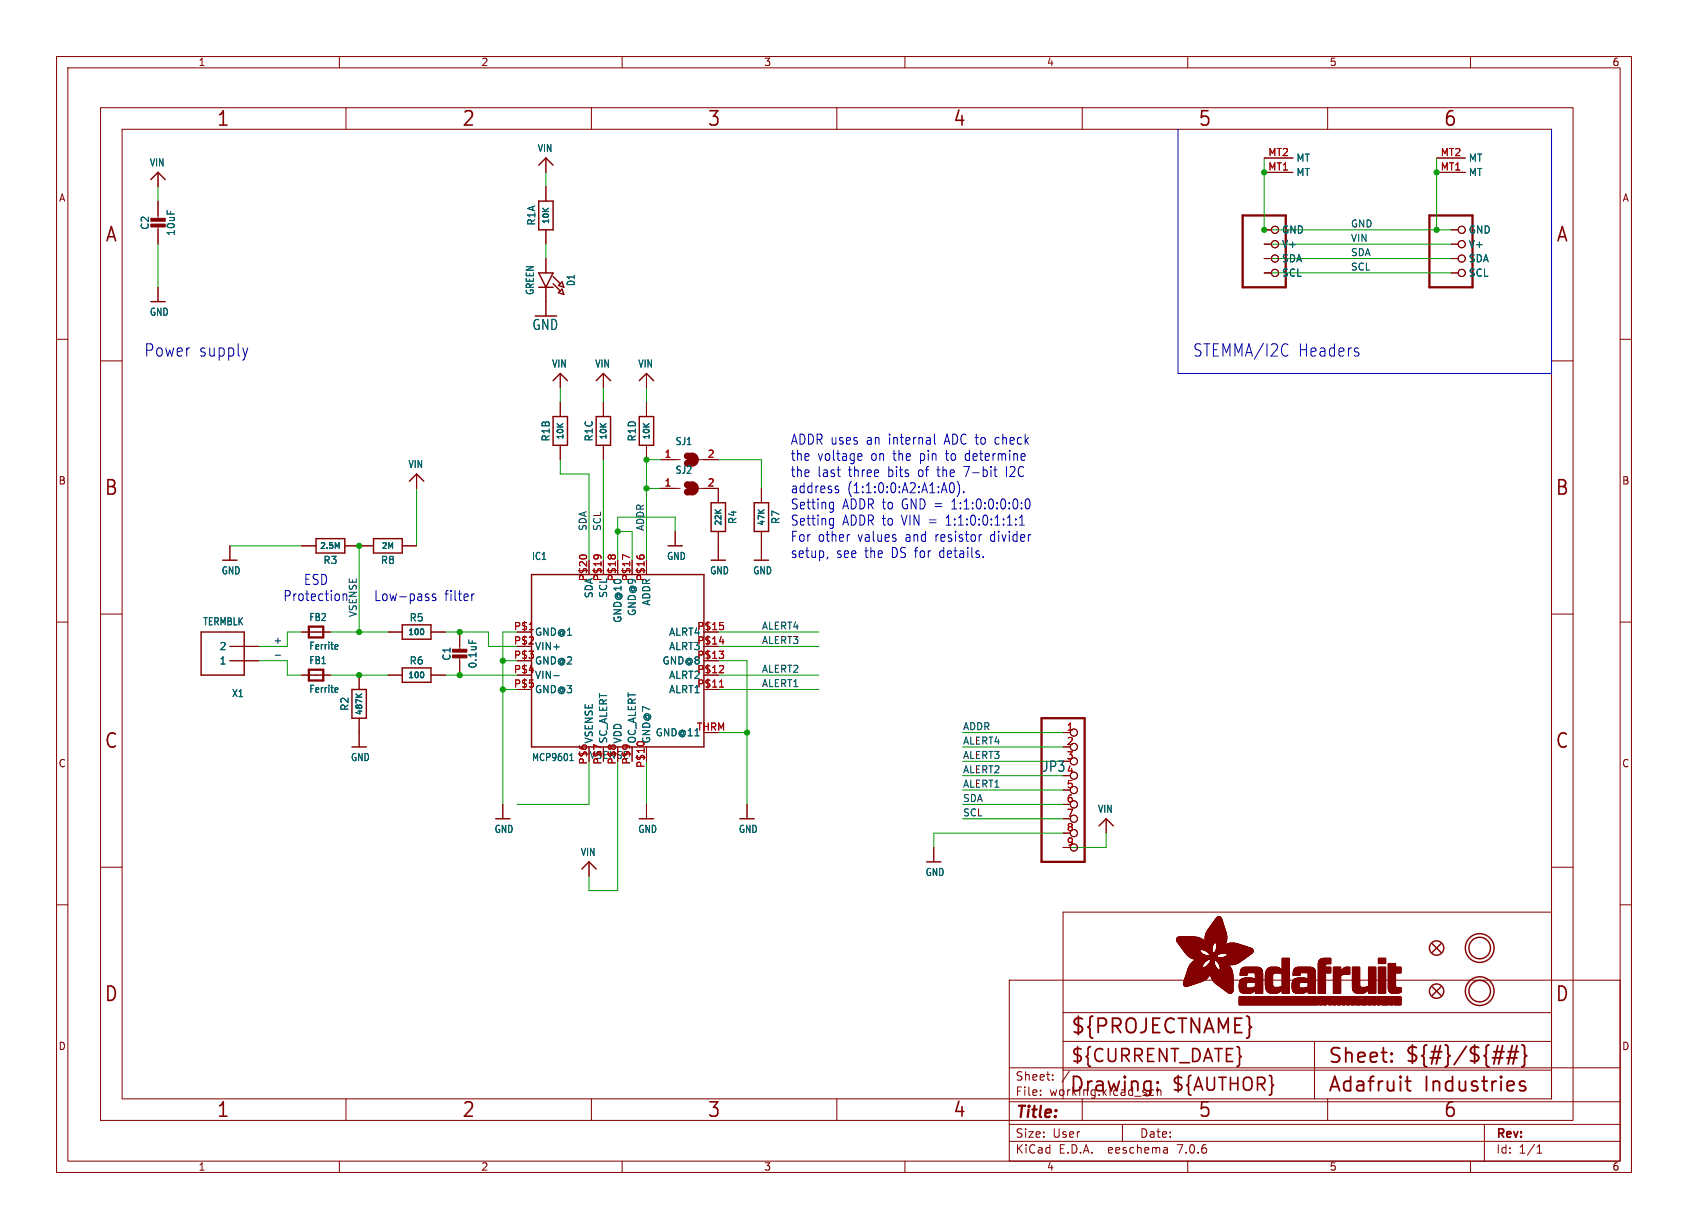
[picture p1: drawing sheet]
<svg xmlns="http://www.w3.org/2000/svg" width="298mm" height="217mm" viewBox="0 0 298 217" stroke-linecap="round" stroke-linejoin="round" font-family="sans-serif">
<defs><g id="words">
<g font-size="3.5" fill="#840000">
<text x="38.2" y="22.7">1</text>
<text x="81.6" y="22.7">2</text>
<text x="125" y="22.7">3</text>
<text x="168.4" y="22.7">4</text>
<text x="211.8" y="22.7">5</text>
<text x="255.1" y="22.7">6</text>
<text x="18.5" y="43.1">A</text>
<text x="275" y="43.1">A</text>
<text x="18.3" y="87.9">B</text>
<text x="274.9" y="87.9">B</text>
<text x="18.3" y="132.7">C</text>
<text x="274.9" y="132.7">C</text>
<text x="18.3" y="177.4">D</text>
<text x="274.9" y="177.4">D</text>
<text x="189.2" y="183.2">${PROJECTNAME}</text>
<text x="234.7" y="188.4">Sheet:</text>
<text x="248.3" y="188.3">${#}/${##}</text>
<text x="38.2" y="197.9">1</text>
<text x="81.6" y="197.9">2</text>
<text x="125" y="197.9">3</text>
<text x="168.4" y="197.9">4</text>
<text x="189" y="193.5">Drawing:</text>
<text x="211.8" y="197.9">5</text>
<text x="234.7" y="193.5">Adafruit</text>
<text x="251.8" y="193.5">Industries</text>
<text x="255.1" y="197.9">6</text>
</g>
<g font-size="3.2" fill="#840000">
<text x="189.2" y="188.2">${CURRENT_DATE}</text>
<text x="207" y="193.3">${AUTHOR}</text>
</g>
<g font-size="3" fill="#0000c2">
<text x="25.4" y="63.3">Power</text>
<text x="35.1" y="63.3">supply</text>
<text x="210.8" y="63.3">STEMMA/I2C</text>
<text x="229.5" y="63.3">Headers</text>
</g>
<text font-size="2.8" fill="#840000" x="179.4" y="198.2">Title:</text>
<g font-size="2.5" fill="#006464">
<text x="94" y="58.6">GND</text>
<text x="184.2" y="136.7">JP3</text>
</g>
<g font-size="2.5" fill="#0000c2">
<text x="139.7" y="78.8">ADDR uses</text>
<text x="139.7" y="81.6">the</text>
<text x="144.5" y="81.6">voltage</text>
<text x="153.3" y="78.8">an internal</text>
<text x="154" y="81.6">on the</text>
<text x="162.9" y="81.6">pin</text>
<text x="167.3" y="78.8">ADC to</text>
<text x="167.7" y="81.6">to</text>
<text x="171.2" y="81.6">determine</text>
<text x="176.5" y="78.8">check</text>
<text x="139.7" y="84.5">the</text>
<text x="139.7" y="87.4">address</text>
<text x="144.5" y="84.5">last</text>
<text x="149.8" y="87.4">(1:1:0:0:A2:A1:A0).</text>
<text x="150.1" y="84.5">three</text>
<text x="157.1" y="84.5">bits</text>
<text x="162.6" y="84.5">of</text>
<text x="166.2" y="84.5">the</text>
<text x="171" y="84.5">7-bit</text>
<text x="178.6" y="84.5">I2C</text>
<text x="139.7" y="90.2">Setting</text>
<text x="139.7" y="93.1">Setting</text>
<text x="139.7" y="95.9">For</text>
<text x="144.6" y="95.9">other</text>
<text x="148.9" y="90.2">ADDR to</text>
<text x="148.9" y="93.1">ADDR to</text>
<text x="151.7" y="95.9">values</text>
<text x="159.6" y="90.2">GND =</text>
<text x="159.6" y="93.1">VIN =</text>
<text x="160.2" y="95.9">and</text>
<text x="165.7" y="95.9">resistor</text>
<text x="167.7" y="93.1">1:1:0:0:1:1:1</text>
<text x="168.7" y="90.2">1:1:0:0:0:0:0</text>
<text x="175.5" y="95.9">divider</text>
<text x="139.7" y="98.8">setup,</text>
<text x="147.8" y="98.8">see the</text>
<text x="157.8" y="98.8">DS for</text>
<text x="166.5" y="98.8">details.</text>
<text x="50" y="106.4">Protection</text>
<text x="53.6" y="103.6">ESD</text>
<text x="66" y="106.4">Low-pass</text>
<text x="78.6" y="106.4">filter</text>
</g>
<g font-size="2.1" fill="#840000">
<text x="179.4" y="191.3">Sheet:</text>
<text x="179.4" y="194">File:</text>
<text x="185.5" y="194">working.kicad_sch</text>
<text x="179.4" y="201.4">Size:</text>
<text x="186.1" y="201.4">User</text>
<text x="201.4" y="201.4">Date:</text>
<text x="264.4" y="201.6">Rev:</text>
<text x="179.4" y="204.2">KiCad</text>
<text x="187.2" y="204.2">E.D.A.</text>
<text x="196.1" y="204.2">eeschema</text>
<text x="208.4" y="204.2">7.0.6</text>
<text x="264.4" y="204.2">Id:</text>
<text x="268.5" y="204.2">1/1</text>
</g>
<g font-size="1.8" fill="#840000">
<text x="35" y="11.9">1</text>
<text x="85" y="11.9">2</text>
<text x="135" y="11.9">3</text>
<text x="185" y="11.9">4</text>
<text x="235" y="11.9">5</text>
<text x="285" y="11.9">6</text>
<text x="10.3" y="35.9">A</text>
<text x="286.8" y="35.9">A</text>
<text x="10.3" y="85.9">B</text>
<text x="286.7" y="85.9">B</text>
<text x="10.3" y="135.9">C</text>
<text x="286.7" y="135.9">C</text>
<text x="10.3" y="185.9">D</text>
<text x="286.7" y="185.9">D</text>
<text x="35" y="207.2">1</text>
<text x="85" y="207.2">2</text>
<text x="135" y="207.2">3</text>
<text x="185" y="207.2">4</text>
<text x="235" y="207.2">5</text>
<text x="285" y="207.2">6</text>
</g>
<g font-size="1.8" fill="#006464">
<text x="26.4" y="29.6">VIN</text>
<text x="95" y="27.1">VIN</text>
<text x="229.1" y="28.8">MT</text>
<text x="259.6" y="28.8">MT</text>
<text x="229.1" y="31.3">MT</text>
<text x="259.6" y="31.3">MT</text>
<text x="26.5" y="40.7" transform="rotate(-90 26.5 40.7)">C2</text>
<text x="31.1" y="41.8" transform="rotate(-90 31.1 41.8)">10uF</text>
<text x="94.8" y="40" transform="rotate(-90 94.8 40)">R1A</text>
<text x="226.6" y="41.5">GND</text>
<text x="259.6" y="41.5">GND</text>
<text x="226.6" y="44">V+</text>
<text x="226.6" y="46.6">SDA</text>
<text x="259.6" y="44">V+</text>
<text x="259.6" y="46.6">SDA</text>
<text x="94.6" y="52.3" transform="rotate(-90 94.6 52.3)">GREEN</text>
<text x="101.8" y="50.7" transform="rotate(-90 101.8 50.7)">D1</text>
<text x="226.6" y="49.1">SCL</text>
<text x="259.6" y="49.1">SCL</text>
<text x="26.4" y="56">GND</text>
<text x="97.5" y="65.2">VIN</text>
<text x="105.1" y="65.2">VIN</text>
<text x="112.7" y="65.2">VIN</text>
<text x="72.1" y="83">VIN</text>
<text x="97.4" y="78.2" transform="rotate(-90 97.4 78.2)">R1B</text>
<text x="105" y="78.2" transform="rotate(-90 105 78.2)">R1C</text>
<text x="112.6" y="78.2" transform="rotate(-90 112.6 78.2)">R1D</text>
<text x="119.4" y="78.9">SJ1</text>
<text x="119.4" y="84">SJ2</text>
<text x="130.4" y="92.8" transform="rotate(-90 130.4 92.8)">R4</text>
<text x="138" y="92.8" transform="rotate(-90 138 92.8)">R7</text>
<text x="39.1" y="101.8">GND</text>
<text x="57.1" y="99.9">R3</text>
<text x="67.2" y="99.9">R8</text>
<text x="94" y="99.2">IC1</text>
<text x="117.8" y="99.2">GND</text>
<text x="125.4" y="101.8">GND</text>
<text x="133.1" y="101.8">GND</text>
<text x="111.5" y="102.9" transform="rotate(-90 111.5 102.9)">P$17</text>
<text x="114" y="102.9" transform="rotate(-90 114 102.9)">P$16</text>
<text x="115.2" y="107.2" transform="rotate(-90 115.2 107.2)">ADDR</text>
<text x="35.8" y="110.8">TERMBLK</text>
<text x="54.6" y="110">FB2</text>
<text x="72.3" y="110.1">R5</text>
<text x="94.5" y="112.6">GND@1</text>
<text x="110.1" y="110.2" transform="rotate(-90 110.1 110.2)">GND@10</text>
<text x="112.6" y="109" transform="rotate(-90 112.6 109)">GND@9</text>
<text x="118.2" y="112.6">ALRT4</text>
<text x="38.7" y="117.7">1</text>
<text x="38.7" y="115.2">2</text>
<text x="54.6" y="115.1">Ferrite</text>
<text x="54.6" y="117.6">FB1</text>
<text x="72.3" y="117.7">R6</text>
<text x="79.9" y="116.9" transform="rotate(-90 79.9 116.9)">C1</text>
<text x="84.4" y="118.3" transform="rotate(-90 84.4 118.3)">0.1uF</text>
<text x="94.5" y="115.2">VIN+</text>
<text x="94.5" y="117.7">GND@2</text>
<text x="117" y="117.7">GND@8</text>
<text x="118.2" y="115.2">ALRT3</text>
<text x="123.2" y="119.1">P$12</text>
<text x="123.2" y="116.6">P$13</text>
<text x="40.9" y="123.5">X1</text>
<text x="54.6" y="122.7">Ferrite</text>
<text x="61.8" y="125.8" transform="rotate(-90 61.8 125.8)">R2</text>
<text x="94.5" y="122.8">GND@3</text>
<text x="118.2" y="122.8">ALRT1</text>
<text x="118.2" y="120.2">ALRT2</text>
<text x="123.2" y="121.7">P$11</text>
<text x="105" y="131.6" transform="rotate(-90 105 131.6)">VSENSE</text>
<text x="107.5" y="131.6" transform="rotate(-90 107.5 131.6)">SC_ALERT</text>
<text x="112.6" y="131.6" transform="rotate(-90 112.6 131.6)">OC_ALERT</text>
<text x="115.8" y="130.4">GND@11</text>
<text x="61.9" y="134.8">GND</text>
<text x="94" y="134.8">MCP9601</text>
<text x="194" y="143.9">VIN</text>
<text x="87.3" y="147.5">GND</text>
<text x="112.7" y="147.5">GND</text>
<text x="130.5" y="147.5">GND</text>
<text x="102.6" y="151.6">VIN</text>
<text x="163.5" y="155.1">GND</text>
</g>
<g font-size="1.8" fill="#a90000">
<text x="224.1" y="27.7">MT2</text>
<text x="254.6" y="27.7">MT2</text>
<text x="224.1" y="30.2">MT1</text>
<text x="254.6" y="30.2">MT1</text>
<text x="117.4" y="81">1</text>
<text x="125" y="81">2</text>
<text x="117.4" y="86.1">1</text>
<text x="125" y="86.1">2</text>
<text x="103.9" y="102.9" transform="rotate(-90 103.9 102.9)">P$20</text>
<text x="105" y="105.9" transform="rotate(-90 105 105.9)">SDA</text>
<text x="106.4" y="102.9" transform="rotate(-90 106.4 102.9)">P$19</text>
<text x="107.5" y="105.8" transform="rotate(-90 107.5 105.8)">SCL</text>
<text x="109" y="102.9" transform="rotate(-90 109 102.9)">P$18</text>
<text x="90.8" y="111.5">P$1</text>
<text x="123.2" y="111.5">P$15</text>
<text x="90.8" y="114">P$2</text>
<text x="90.8" y="116.6">P$3</text>
<text x="90.8" y="119.1">P$4</text>
<text x="123.2" y="114">P$14</text>
<text x="90.8" y="121.7">P$5</text>
<text x="94.5" y="120.2">VIN-</text>
<text x="110.1" y="131.6" transform="rotate(-90 110.1 131.6)">VDD</text>
<text x="115.2" y="131.6" transform="rotate(-90 115.2 131.6)">GND@7</text>
<text x="123.1" y="129.3">THRM</text>
<text x="188.5" y="129.3">1</text>
<text x="188.5" y="131.8">2</text>
<text x="103.9" y="135.3" transform="rotate(-90 103.9 135.3)">P$6</text>
<text x="106.4" y="135.3" transform="rotate(-90 106.4 135.3)">P$7</text>
<text x="109" y="135.3" transform="rotate(-90 109 135.3)">P$8</text>
<text x="111.5" y="135.3" transform="rotate(-90 111.5 135.3)">P$9</text>
<text x="114" y="135.9" transform="rotate(-90 114 135.9)">P$10</text>
<text x="188.5" y="134.4">3</text>
<text x="188.5" y="136.9">4</text>
<text x="188.5" y="139.4">5</text>
<text x="188.5" y="142">6</text>
<text x="188.5" y="144.5">7</text>
<text x="188.5" y="147.1">8</text>
<text x="188.5" y="149.6">9</text>
</g>
<g font-size="1.7" fill="#0f0f0f">
<text x="238.8" y="40.3">GND</text>
<text x="238.8" y="42.8">VIN</text>
<text x="238.8" y="47.9">SCL</text>
<text x="238.8" y="45.4">SDA</text>
<text x="103.8" y="94" transform="rotate(-90 103.8 94)">SDA</text>
<text x="106.3" y="94" transform="rotate(-90 106.3 94)">SCL</text>
<text x="114" y="94" transform="rotate(-90 114 94)">ADDR</text>
<text x="48.3" y="114">+</text>
<text x="134.6" y="111.4">ALERT4</text>
<text x="134.6" y="114">ALERT3</text>
<text x="134.6" y="119">ALERT2</text>
<text x="134.6" y="121.6">ALERT1</text>
<text x="170.2" y="131.7">ALERT4</text>
<text x="170.2" y="129.2">ADDR</text>
<text x="170.2" y="136.8">ALERT2</text>
<text x="170.2" y="134.3">ALERT3</text>
<text x="170.2" y="139.4">ALERT1</text>
<text x="170.2" y="141.9">SDA</text>
<text x="170.2" y="144.4">SCL</text>
</g>
<text font-size="1.7" fill="#0000c2" x="63.2" y="109.2" transform="rotate(-90 63.2 109.2)">VSENSE</text>
<g font-size="1.4" fill="#006464">
<text x="97.3" y="39.8" transform="rotate(-90 97.3 39.8)">10K</text>
<text x="99.9" y="77.9" transform="rotate(-90 99.9 77.9)">10K</text>
<text x="107.5" y="77.9" transform="rotate(-90 107.5 77.9)">10K</text>
<text x="115.1" y="77.9" transform="rotate(-90 115.1 77.9)">10K</text>
<text x="127.8" y="93.1" transform="rotate(-90 127.8 93.1)">22K</text>
<text x="135.4" y="93.1" transform="rotate(-90 135.4 93.1)">47K</text>
<text x="56.4" y="97.3">2.5M</text>
<text x="67.3" y="97.3">2M</text>
<text x="72" y="112.6">100</text>
<text x="72" y="120.2">100</text>
<text x="64.3" y="126.6" transform="rotate(-90 64.3 126.6)">487K</text>
</g>
</g></defs>
<g fill="none" stroke="#840000" stroke-width=".18">
<path d="M10 10h278.5v197.3h-278.5zM12 12h274.5v193.3h-274.5zM17.8 19h260.3v179.1h-260.3zM60 10v2M61.2 19v3.9M104.6 19v3.9M110 10v2M148 19v3.9M160 10v2M191.3 19v3.9M210 10v2M234.7 19v3.9"/>
<path d="M260 10v2M21.6 22.9h252.7v171.4h-252.7zM27.9 30.5v2.5M27.9 35.6v3.3M27.9 39.9v3.3M96.5 27.9v2.6M96.5 33v2.6M223.5 30.5h5.1M223.5 27.9h5.1M254 30.5h5.1M254 27.9h5.1M10 60h2"/>
<path d="M27.9 50.8v2.5M96.5 40.6v2.6M96.5 45.7v2.6M96.5 50.8v5.1M223.5 40.6h1.3M223.5 43.2h1.3M223.5 45.7h1.3M223.5 48.3h1.3M256.5 40.6h1.3M256.5 43.2h1.3M256.5 45.7h1.3M256.5 48.3h1.3"/>
<path d="M286.5 60h2M17.8 63.8h3.8M99.1 66v2.6M99.1 71.1v2.6M99.1 78.7v2.6M106.7 66v2.6M106.7 71.1v2.6M106.7 78.7v2.6M114.3 66v2.6M114.3 71.1v2.6M114.3 78.7v2.6M274.3 63.8h3.8"/>
<path d="M40.6 96.5v2.6M53.3 96.5h2.6M61 96.5h5M71.1 96.5h2.6M73.7 83.8v2.6M116.8 81.3h3.5M116.8 86.4h3.5M119.4 94v2.5M123.6 81.3h3.4M123.6 86.4h3.4v2.5M127 94v5.1M134.6 86.4v2.5"/>
<path d="M134.6 94v5.1M10 110h2M17.8 108.6h3.8M40.6 116.8h5.1M40.6 114.3h5.1M53.3 119.4h5.1M53.3 111.8h5.1M63.5 119.4v2.5M68.6 119.4h2.5M68.6 111.8h2.5M76.2 119.4h2.5M76.2 111.8h2.5"/>
<path d="M81.3 111.8v3.3M81.3 116.1v3.3M274.3 108.6h3.8M286.5 110h2M63.5 127v5.1M188 129.5h1.2M188 134.6h1.2M188 139.7h1.2M10 160h2M17.8 153.4h3.8M88.9 142.2v2.6M104.1 152.4v2.5"/>
<path d="M114.3 142.2v2.6M132.1 142.2v2.6M165.1 149.9v2.5M188 142.2h1.2M188 144.8h1.2M188 147.3h1.2M188 149.9h1.2M195.6 144.8v2.5M274.3 153.4h3.8M286.5 160h2M178.4 173.3h108.1v32h-108.1zM188 179.1h86.3"/>
<path d="M274.3 161.3h-86.3v33M61.2 194.3v3.8M104.6 194.3v3.8M148 194.3v3.8M178.4 198.8h108.1M178.4 194.8h108.1M178.4 188.8h108.1M184 193.6v.1M184 192.8v.1M186.1 190.9v.1M186.1 190.1v.1M188 184.1h86.3"/>
<path d="M188 189.2h86.3M189.1 189.4l-1.3 2M191.3 194.3v3.8M198.4 198.8v3M203.8 192.7l.2 .1M204 193.6l-.2 .1M204.6 192.2v1.5M204.6 192.9l.2-.2 .4 .1 .1 .9M232.4 184.1v10.2M234.7 194.3v3.8M262.5 198.8v6.5M60 205.3v2"/>
<path d="M110 205.3v2M160 205.3v2M178.4 201.8h108.1M206.3 203l.1 .9M206.4 203.8l-.1 .1M206.4 203.3h-.1M210 205.3v2M260 205.3v2M271.8 203.9h.8M271.8 202.8l.4-.4v1.5"/>
<circle cx="225.4" cy="48.3" r=".63"/>
<circle cx="225.4" cy="43.2" r=".63"/>
<circle cx="225.4" cy="45.7" r=".63"/>
<circle cx="225.4" cy="40.6" r=".63"/>
<circle cx="258.4" cy="40.6" r=".63"/>
<circle cx="258.4" cy="45.7" r=".63"/>
<circle cx="258.4" cy="43.2" r=".63"/>
<circle cx="258.4" cy="48.3" r=".63"/>
<circle cx="189.9" cy="129.5" r=".63"/>
<circle cx="189.9" cy="132.1" r=".63"/>
<circle cx="189.9" cy="134.6" r=".63"/>
<circle cx="189.9" cy="137.2" r=".63"/>
<circle cx="189.9" cy="139.7" r=".63"/>
<circle cx="189.9" cy="144.8" r=".63"/>
<circle cx="189.9" cy="147.3" r=".63"/>
<circle cx="189.9" cy="142.2" r=".63"/>
<circle cx="189.9" cy="149.9" r=".63"/>
</g>
<g fill="none" stroke="#840000" stroke-width=".25">
<path d="M26.7 31.7l1.2-1.2 1.3 1.2M95.2 35.6h2.6v5h-2.6zM95.2 29.2l1.3-1.3 1.3 1.3M26.7 53.3h2.5M95.2 48.3h2.6l-1.3 2.5zM95.2 50.8h2.6M97.8 48.9l1.3 1.3M97.8 50.2l1.3 1.2M98.7 50.5l.7-.7 .3 1zM98.7 51.8l.7-.7 .3 1zM97.8 73.7h2.5v5h-2.5zM97.8 67.3l1.3-1.3 1.2 1.3"/>
<path d="M105.4 73.7h2.5v5h-2.5zM105.4 67.3l1.3-1.3 1.2 1.3M113 73.7h2.6v5h-2.6zM113 67.3l1.3-1.3 1.3 1.3M39.4 99.1h2.5M55.9 95.2h5.1v2.6h-5.1zM66 95.2h5.1v2.6h-5.1zM72.4 85.1l1.3-1.3 1.2 1.3M118.1 96.5h2.5M125.7 88.9h2.6v5.1h-2.6zM125.7 99.1h2.6M133.3 88.9h2.6v5.1h-2.6z"/>
<path d="M133.3 99.1h2.6M35.6 111.8h7.6v7.6h-7.6zM71.1 110.5h5.1v2.5h-5.1zM71.1 118.1h5.1v2.5h-5.1zM94 101.6h30.5v30.5h-30.5zM62.2 132.1h2.6M62.2 121.9h2.6v5.1h-2.6zM87.6 144.8h2.6M102.9 153.7l1.2-1.3 1.3 1.3M113 144.8h2.6M130.8 144.8h2.5M163.8 152.4h2.6"/>
<path d="M194.3 146l1.3-1.2 1.2 1.2M253.2 166.9l1.6 1.5M253.2 174.5l1.6 1.5M254.8 166.9l-1.6 1.5M254.8 174.5l-1.6 1.5"/>
<circle cx="254" cy="167.6" r="1.27"/>
<circle cx="254" cy="175.3" r="1.27"/>
<circle cx="261.6" cy="175.3" r="2.54"/>
<circle cx="261.6" cy="167.6" r="2.54"/>
<circle cx="261.6" cy="175.3" r="1.9"/>
<circle cx="261.6" cy="167.6" r="1.9"/>
</g>
<g fill="none" stroke="#a90000" stroke-width=".18">
<path d="M102.6 98.2l.3-.1 .7 .1M105.1 98.2a1.07 1.07 0 0 1 1 .1M105.5 98.1l.2 .1M107.6 98.2l.2-.1 .2 .1M108.1 98.2l.2-.1 .4 .1M111.3 98.6l-1.2-.5v.8M113.2 98.2l.1-.1 .5 .1M93.6 111.3h.7M127.2 115.2h.7l-.4 .4M127.2 113.5h.8M127.3 110.1h.6M127.8 117.8l.1 .1v.3l-.7 .8h.7"/>
<path d="M127.8 110.6l.1 .2-.1 .5M127.8 115.7l.1 .2-.1 .5M127.2 121.5h.7"/>
</g>
<path d="M59.4 114h.3v.3l-.5 .1M59.7 114.8h-.3M82.9 113.1v.6M97.9 119.5h1M59.4 121.6l.3 .1v.2l-.5 .1M59.7 122.4h-.3M100.8 134.5h.6M100.9 133.5l.2-.3v1.3" fill="none" stroke="#006464" stroke-width=".18"/>
<path d="M219.7 38.1h7.6v12.7h-7.6zM252.7 38.1h7.6v12.7h-7.6zM54.6 110.8h2.5v1.9h-2.5zM54.6 118.4h2.5v1.9h-2.5zM184.1 127h7.7v25.4h-7.7z" fill="none" stroke="#840000" stroke-width=".41"/>
<path d="M74.8 118.9l.1 .3-.1 .6M74.8 111.3l.1 .3-.1 .6M62.9 122.7l.6 .6M64 122.7l-.6 .4" fill="none" stroke="#006464" stroke-width=".2"/>
<g fill="#840000" stroke="#840000" stroke-width=".18">
<path d="M26.7 39.6h2.5v.5h-2.5z"/>
<path d="M26.7 38.6h2.5v.5h-2.5z"/>
<path d="M208 166.3h4.8z"/>
<path d="M208 166.2l4.8 .1z"/>
<path d="M208 166.2h4.8z"/>
<path d="M208 166.2h4.7z"/>
<path d="M208 166.1l4.7 .1z"/>
<path d="M208 166.1h4.6z"/>
<path d="M208 166l4.5 .1z"/>
<path d="M208 166h4.5z"/>
<path d="M208 166.4h4.9z"/>
<path d="M208 166.3l4.9 .1z"/>
<path d="M208 166h4.4z"/>
<path d="M208 165.9l4.4 .1z"/>
<path d="M208.1 166.4l4.9 .1z"/>
<path d="M208.1 165.9h4.2z"/>
<path d="M208.1 166.5h4.9z"/>
<path d="M208.1 165.9h4.1z"/>
<path d="M208.1 165.8l4 .1z"/>
<path d="M208.1 166.6h5z"/>
<path d="M208.1 166.5l4.9 .1z"/>
<path d="M208.1 165.8h3.9z"/>
<path d="M208.2 166.6h4.9z"/>
<path d="M208.2 165.8h3.6z"/>
<path d="M208.2 166.6l4.9 .1z"/>
<path d="M208.2 165.7l3.5 .1z"/>
<path d="M208.2 166.7h5z"/>
<path d="M208.2 166.7h4.9z"/>
<path d="M208.3 166.7l4.9 .1z"/>
<path d="M208.3 165.7h3.3z"/>
<path d="M208.3 166.8h6.3z"/>
<path d="M208.3 166.8h4.9z"/>
<path d="M208.3 166.8l6.3 .1z"/>
<path d="M208.4 166.9h6.2z"/>
<path d="M208.4 167h6.1z"/>
<path d="M208.4 166.9l6.1 .1z"/>
<path d="M208.4 165.7h2.8z"/>
<path d="M208.5 167h6z"/>
<path d="M208.5 167l6 .1z"/>
<path d="M208.6 167.1h5.9z"/>
<path d="M208.6 167.1l5.8 .1z"/>
<path d="M208.6 167.2h5.8z"/>
<path d="M208.7 167.2l5.7 .1z"/>
<path d="M208.7 167.3h5.7z"/>
<path d="M208.7 167.3l5.7 .1z"/>
<path d="M208.8 167.4h5.6z"/>
<path d="M208.8 167.5h5.5z"/>
<path d="M208.8 167.4l5.5 .1z"/>
<path d="M208.9 167.5l5.4 .1z"/>
<path d="M208.9 167.6h5.4z"/>
<path d="M208.9 167.6l5.4 .1z"/>
<path d="M209 167.7h5.3z"/>
<path d="M209 167.7l5.3 .1z"/>
<path d="M209 167.8h5.3z"/>
<path d="M209.1 167.8h5.2z"/>
<path d="M209.1 167.8l5.2 .1z"/>
<path d="M209.1 167.9h5.2z"/>
<path d="M209.2 167.9l3.1 .1z"/>
<path d="M209.2 168h3z"/>
<path d="M209.2 174.1h1.8z"/>
<path d="M209.2 174l1.8 .1z"/>
<path d="M209.2 174h2z"/>
<path d="M209.2 174h2.1z"/>
<path d="M209.2 173.9l2.1 .1z"/>
<path d="M209.2 173.9h2.3z"/>
<path d="M209.2 173.9h2.4z"/>
<path d="M209.2 173.8l2.4 .1z"/>
<path d="M209.2 173.8h2.6z"/>
<path d="M209.2 168l3 .1z"/>
<path d="M209.3 174.1l1.4 .1z"/>
<path d="M209.3 174.1h1.5z"/>
<path d="M209.3 173.8h2.6z"/>
<path d="M209.3 173.7l2.6 .1z"/>
<path d="M209.3 173.7h2.8z"/>
<path d="M209.3 168.1h2.9z"/>
<path d="M209.3 174.2h1.2z"/>
<path d="M209.3 174.2h1.3z"/>
<path d="M209.3 173.7h2.9z"/>
<path d="M209.3 173.6l3 .1z"/>
<path d="M209.3 173.6h3.1z"/>
<path d="M209.3 173.6h3.2z"/>
<path d="M209.3 168.1l2.9 .1z"/>
<path d="M209.3 174.2l1.1 .1z"/>
<path d="M209.3 173.5l3.3 .1z"/>
<path d="M209.3 173.5h3.3z"/>
<path d="M209.3 173.4l3.4 .1z"/>
<path d="M209.3 173.4h3.5z"/>
<path d="M209.3 168.2h2.9z"/>
<path d="M209.4 174.3h.9z"/>
<path d="M209.4 173.4h3.4z"/>
<path d="M209.4 174.3h.8z"/>
<path d="M209.4 173.3l3.5 .1z"/>
<path d="M209.4 173.3h3.5z"/>
<path d="M209.4 173.3h3.6z"/>
<path d="M209.4 173.2l3.7 .1z"/>
<path d="M209.4 168.3h2.8z"/>
<path d="M209.4 168.2l2.8 .1z"/>
<path d="M209.4 174.3l.7 .1z"/>
<path d="M209.4 173.2h3.7z"/>
<path d="M209.4 173.2h3.8z"/>
<path d="M209.4 173.1l3.8 .1z"/>
<path d="M209.4 173.1h3.9z"/>
<path d="M209.5 173.1h3.8z"/>
<path d="M209.5 173l3.8 .1z"/>
<path d="M209.5 168.3l2.8 .1z"/>
<path d="M209.5 174.4h.5z"/>
<path d="M209.5 173h3.9z"/>
<path d="M209.5 172.9l4 .1z"/>
<path d="M209.5 168.4h2.8z"/>
<path d="M209.5 172.9h4z"/>
<path d="M209.5 172.8l4.1 .1z"/>
<path d="M209.5 172.8h4.1z"/>
<path d="M209.5 168.4l2.9 .1z"/>
<path d="M209.6 172.8h4z"/>
<path d="M209.6 172.7l4 .1z"/>
<path d="M209.6 168.5h2.8z"/>
<path d="M209.6 174.4h.3z"/>
<path d="M209.6 172.7h4.1z"/>
<path d="M209.6 172.6l4.1 .1z"/>
<path d="M209.6 168.5l2.9 .1z"/>
<path d="M209.6 172.6h4.1z"/>
<path d="M209.6 172.6h4.2z"/>
<path d="M209.6 172.5l4.2 .1z"/>
<path d="M209.6 172.5h4.2z"/>
<path d="M209.6 168.6h3z"/>
<path d="M209.6 168.6h2.9z"/>
<path d="M209.7 172.5h4.1z"/>
<path d="M209.7 172.4l4.1 .1z"/>
<path d="M209.7 172.4h4.2z"/>
<path d="M209.7 172.3l4.2 .1z"/>
<path d="M209.7 168.6l2.9 .1z"/>
<path d="M209.8 172.3h4.1z"/>
<path d="M209.8 172.2l4.1 .1z"/>
<path d="M209.8 172.2h4.1z"/>
<path d="M209.8 168.7l2.9 .1z"/>
<path d="M209.8 168.7h2.9z"/>
<path d="M209.8 172.1l4.2 .1z"/>
<path d="M209.8 172.1h4.2z"/>
<path d="M209.8 168.8h3z"/>
<path d="M209.8 172l4.2 .1z"/>
<path d="M209.8 172h4.2z"/>
<path d="M209.8 168.8h3.1z"/>
<path d="M209.9 171.9l4.1 .1z"/>
<path d="M209.9 171.9h4.1z"/>
<path d="M209.9 168.8l3 .1z"/>
<path d="M209.9 171.8l4.1 .1z"/>
<path d="M209.9 171.8h4.1z"/>
<path d="M209.9 168.9h3.1z"/>
<path d="M209.9 171.8h8z"/>
<path d="M209.9 171.7l8 .1z"/>
<path d="M209.9 171.7h7.9z"/>
<path d="M209.9 168.9h3.2z"/>
<path d="M210 171.6l7.8 .1z"/>
<path d="M210 171.6h7.8z"/>
<path d="M210 168.9l3.2 .1z"/>
<path d="M210 171.5l7.8 .1z"/>
<path d="M210 171.5h5.5z"/>
<path d="M210 169h3.3z"/>
<path d="M210 171.5h5.4z"/>
<path d="M210 171.4l5.4 .1z"/>
<path d="M210 171.4h5.3z"/>
<path d="M210 169h5.2z"/>
<path d="M210.1 171.3l5.1 .1z"/>
<path d="M210.1 171.3h5.1z"/>
<path d="M210.1 169l5.1 .1z"/>
<path d="M210.1 171.2l5 .1z"/>
<path d="M210.1 171.2h5z"/>
<path d="M210.1 171.1l5 .1z"/>
<path d="M210.1 171.1h4.9z"/>
<path d="M210.1 169.1h5z"/>
<path d="M210.2 171l2.5 .1z"/>
<path d="M210.2 171h2.5z"/>
<path d="M210.2 169.1h5z"/>
<path d="M210.2 171h2.4z"/>
<path d="M210.2 169.1l5 .1z"/>
<path d="M210.2 170.9l2.4 .1z"/>
<path d="M210.2 170.9h2.4z"/>
<path d="M210.2 169.2h5z"/>
<path d="M210.3 170.8l2.3 .1z"/>
<path d="M210.3 170.8h2.3z"/>
<path d="M210.3 169.2h4.9z"/>
<path d="M210.3 170.7l2.3 .1z"/>
<path d="M210.3 170.7h2.3z"/>
<path d="M210.3 169.2l5 .1z"/>
<path d="M210.4 170.7h2.2z"/>
<path d="M210.4 170.6l2.3 .1z"/>
<path d="M210.4 170.6h2.3z"/>
<path d="M210.4 169.3h5z"/>
<path d="M210.4 170.5l2.3 .1z"/>
<path d="M210.5 170.5h2.2z"/>
<path d="M210.5 169.3l5.2 .1z"/>
<path d="M210.5 170.4l2.3 .1z"/>
<path d="M210.5 170.4h2.3z"/>
<path d="M210.6 170.4h2.2z"/>
<path d="M210.6 169.4h9.6z"/>
<path d="M210.6 170.3l2.2 .1z"/>
<path d="M210.6 170.3h2.2z"/>
<path d="M210.7 170.3h2.2z"/>
<path d="M210.7 169.4l9.4 .1z"/>
<path d="M210.7 170.2l2.2 .1z"/>
<path d="M210.7 170.2h2.2z"/>
<path d="M210.8 170.2h2.2z"/>
<path d="M210.8 170.1l2.2 .1z"/>
<path d="M210.8 169.5h9.3z"/>
<path d="M210.8 170.1h2.2z"/>
<path d="M210.9 170.1h2.2z"/>
<path d="M211 170l2.1 .1z"/>
<path d="M211 170h2.1z"/>
<path d="M211 169.5l9 .1z"/>
<path d="M211 170h2.2z"/>
<path d="M211.1 169.9l2.2 .1z"/>
<path d="M211.1 169.9h2.2z"/>
<path d="M211.2 169.6h8.7z"/>
<path d="M211.2 169.8l2.1 .1z"/>
<path d="M211.3 169.8h2.1z"/>
<path d="M211.3 169.6h8.6z"/>
<path d="M211.4 169.7l2.1 .1z"/>
<path d="M211.5 169.7h2.1z"/>
<path d="M211.6 169.7h2z"/>
<path d="M211.7 169.6l2 .1z"/>
<path d="M212.7 167.9l1.6 .1z"/>
<path d="M212.8 168h1.5z"/>
<path d="M212.9 168h1.4z"/>
<path d="M212.9 171l2.1 .1z"/>
<path d="M213 171h2z"/>
<path d="M213 168l1.3 .1z"/>
<path d="M213 166h3.9z"/>
<path d="M213 165.9l3.9 .1z"/>
<path d="M213 165.9h3.9z"/>
<path d="M213 165.8l3.9 .1z"/>
<path d="M213.1 171h1.9z"/>
<path d="M213.1 168.1h1.2z"/>
<path d="M213.1 166.3l3.8 .1z"/>
<path d="M213.1 166.3h3.8z"/>
<path d="M213.1 166.2l3.8 .1z"/>
<path d="M213.1 166.2h3.8z"/>
<path d="M213.1 166.1l3.8 .1z"/>
<path d="M213.1 166.1h3.8z"/>
<path d="M213.1 166l3.8 .1z"/>
<path d="M213.1 165.8h3.8z"/>
<path d="M213.1 165.7l3.8 .1z"/>
<path d="M213.1 165.7h3.8z"/>
<path d="M213.1 165.6l3.8 .1z"/>
<path d="M213.1 165.6h3.8z"/>
<path d="M213.1 165.5l3.8 .1z"/>
<path d="M213.1 165.5h3.8z"/>
<path d="M213.1 166.4l3.7 .1z"/>
<path d="M213.1 166.4h3.8z"/>
<path d="M213.1 165.4l3.8 .1z"/>
<path d="M213.1 165.4h3.8z"/>
<path d="M213.1 170.9l1.9 .1z"/>
<path d="M213.1 166.5l3.7 .1z"/>
<path d="M213.1 166.5h3.7z"/>
<path d="M213.1 165.3l3.8 .1z"/>
<path d="M213.1 165.3h3.8z"/>
<path d="M213.2 170.9h1.7z"/>
<path d="M213.2 166.7h1.6z"/>
<path d="M213.2 166.6l3.6 .1z"/>
<path d="M213.2 166.6h3.6z"/>
<path d="M213.2 165.2l3.7 .1z"/>
<path d="M213.2 165.2h3.7z"/>
<path d="M213.2 165.1l3.7 .1z"/>
<path d="M213.2 168.1l1.1 .1z"/>
<path d="M213.2 166.7l1.5 .1z"/>
<path d="M213.2 166.7h1.5z"/>
<path d="M213.2 165.1h3.6z"/>
<path d="M213.2 165l3.6 .1z"/>
<path d="M213.3 170.9h1.6z"/>
<path d="M213.3 166.8h1.3z"/>
<path d="M213.3 165h3.5z"/>
<path d="M213.3 164.9l3.5 .1z"/>
<path d="M213.3 170.8l1.6 .1z"/>
<path d="M213.3 168.2h1z"/>
<path d="M213.3 164.9h3.5z"/>
<path d="M213.3 164.8l3.5 .1z"/>
<path d="M213.4 170.8h1.5z"/>
<path d="M213.4 164.8h3.4z"/>
<path d="M213.4 164.8h3.3z"/>
<path d="M213.4 164.7l3.3 .1z"/>
<path d="M213.4 168.2l1 .1z"/>
<path d="M213.4 164.7h3.3z"/>
<path d="M213.4 164.6l3.3 .1z"/>
<path d="M213.5 170.7l1.4 .1z"/>
<path d="M213.5 170.7h1.3z"/>
<path d="M213.5 168.3h.9z"/>
<path d="M213.5 164.6h3.2z"/>
<path d="M213.5 164.5l3.2 .1z"/>
<path d="M213.5 164.5h3.2z"/>
<path d="M213.5 164.5h3.1z"/>
<path d="M213.6 170.6l1.2 .1z"/>
<path d="M213.6 170.6h1.2z"/>
<path d="M213.6 168.3l.8 .1z"/>
<path d="M213.6 164.4l3 .1z"/>
<path d="M213.6 164.4h3z"/>
<path d="M213.6 168.4h.8z"/>
<path d="M213.6 164.3l3 .1z"/>
<path d="M213.7 170.5l1.1 .1z"/>
<path d="M213.7 170.5h1.1z"/>
<path d="M213.7 168.4l.8 .1z"/>
<path d="M213.7 164.3h2.9z"/>
<path d="M213.7 170.5h1z"/>
<path d="M213.7 168.5h.9z"/>
<path d="M213.7 168.5h.8z"/>
<path d="M213.7 164.2l2.9 .1z"/>
<path d="M213.7 164.2h2.8z"/>
<path d="M213.7 170.4l1 .1z"/>
<path d="M213.8 170.4h.9z"/>
<path d="M213.8 169h1.4z"/>
<path d="M213.8 168.6h2.1z"/>
<path d="M213.8 168.5l2.3 .1z"/>
<path d="M213.8 164.2h2.7z"/>
<path d="M213.8 164.1l2.7 .1z"/>
<path d="M213.8 170.3l.9 .1z"/>
<path d="M213.8 168.9l1.4 .1z"/>
<path d="M213.8 168.6l1.9 .1z"/>
<path d="M213.8 168.6h2z"/>
<path d="M213.8 164.1h2.7z"/>
<path d="M213.8 170.3h.9z"/>
<path d="M213.8 168.9h1.4z"/>
<path d="M213.8 168.7h1.7z"/>
<path d="M213.8 164l2.7 .1z"/>
<path d="M213.9 170.3h.8z"/>
<path d="M213.9 170.2l.8 .1z"/>
<path d="M213.9 168.9h1.4z"/>
<path d="M213.9 168.8l1.4 .1z"/>
<path d="M213.9 168.8h1.4z"/>
<path d="M213.9 168.8h1.5z"/>
<path d="M213.9 168.7l1.6 .1z"/>
<path d="M213.9 164h2.6z"/>
<path d="M213.9 170.2h.8z"/>
<path d="M213.9 169.6l6 .1z"/>
<path d="M213.9 163.9l2.6 .1z"/>
<path d="M213.9 170.1l.8 .1z"/>
<path d="M213.9 163.9h2.5z"/>
<path d="M214 170.1h.7z"/>
<path d="M214 170l.7 .1z"/>
<path d="M214 169.7h5.8z"/>
<path d="M214 163.8l2.4 .1z"/>
<path d="M214 163.8h2.4z"/>
<path d="M214 170h.7z"/>
<path d="M214 169.9l.7 .1z"/>
<path d="M214 169.9h.7z"/>
<path d="M214 169.8l.7 .1z"/>
<path d="M214 169.8h.8z"/>
<path d="M214 169.7l5.7 .1z"/>
<path d="M214 172.2l4 .1z"/>
<path d="M214 172.2h4z"/>
<path d="M214 172.2h3.9z"/>
<path d="M214 172.1l3.9 .1z"/>
<path d="M214 172.1h3.9z"/>
<path d="M214 172l3.9 .1z"/>
<path d="M214 172h3.9z"/>
<path d="M214 171.9l3.9 .1z"/>
<path d="M214 163.7l2.4 .1z"/>
<path d="M214.1 172.6h3.9z"/>
<path d="M214.1 172.5l3.9 .1z"/>
<path d="M214.1 172.5h3.9z"/>
<path d="M214.1 172.4l3.9 .1z"/>
<path d="M214.1 172.4h3.9z"/>
<path d="M214.1 172.3l3.9 .1z"/>
<path d="M214.1 172.3h3.9z"/>
<path d="M214.1 171.9h3.8z"/>
<path d="M214.1 171.8l3.8 .1z"/>
<path d="M214.1 171.8h3.8z"/>
<path d="M214.1 163.7h2.3z"/>
<path d="M214.1 172.7h3.9z"/>
<path d="M214.1 172.6l3.9 .1z"/>
<path d="M214.1 163.6l2.3 .1z"/>
<path d="M214.1 163.6h2.3z"/>
<path d="M214.1 172.8h3.9z"/>
<path d="M214.1 172.7l3.9 .1z"/>
<path d="M214.2 172.9h3.8z"/>
<path d="M214.2 172.8l3.8 .1z"/>
<path d="M214.2 172.8h3.8z"/>
<path d="M214.2 163.6h2.1z"/>
<path d="M214.2 163.5l2.1 .1z"/>
<path d="M214.2 173h3.8z"/>
<path d="M214.2 172.9l3.8 .1z"/>
<path d="M214.2 163.5h2.1z"/>
<path d="M214.2 163.4l2.1 .1z"/>
<path d="M214.3 173.1h3.7z"/>
<path d="M214.3 173l3.7 .1z"/>
<path d="M214.3 163.4h2z"/>
<path d="M214.3 173.2h3.7z"/>
<path d="M214.3 173.1l3.7 .1z"/>
<path d="M214.3 163.3l2 .1z"/>
<path d="M214.3 163.3h2z"/>
<path d="M214.4 173.2l3.6 .1z"/>
<path d="M214.4 173.2h3.6z"/>
<path d="M214.4 163.3h1.9z"/>
<path d="M214.4 163.2l1.8 .1z"/>
<path d="M214.4 173.3h3.6z"/>
<path d="M214.4 163.2h1.8z"/>
<path d="M214.5 173.3l3.5 .1z"/>
<path d="M214.5 163.2h1.7z"/>
<path d="M214.5 173.4h3.5z"/>
<path d="M214.5 163.1l1.7 .1z"/>
<path d="M214.5 163.1h1.7z"/>
<path d="M214.5 173.4l3.5 .1z"/>
<path d="M214.5 163l1.7 .1z"/>
<path d="M214.6 173.5h3.4z"/>
<path d="M214.6 173.6h3.4z"/>
<path d="M214.6 173.5l3.4 .1z"/>
<path d="M214.6 163h1.6z"/>
<path d="M214.6 168.5h6.8z"/>
<path d="M214.6 162.9l1.6 .1z"/>
<path d="M214.6 162.9h1.5z"/>
<path d="M214.7 173.7h3.3z"/>
<path d="M214.7 173.6l3.3 .1z"/>
<path d="M214.7 168.5h6.7z"/>
<path d="M214.7 162.9h1.4z"/>
<path d="M214.7 162.8l1.4 .1z"/>
<path d="M214.7 162.8h1.4z"/>
<path d="M214.8 173.7l3.2 .1z"/>
<path d="M214.8 168.4l6.7 .1z"/>
<path d="M214.8 162.7l1.3 .1z"/>
<path d="M214.8 162.7h1.3z"/>
<path d="M214.8 173.8h3.2z"/>
<path d="M214.8 168.4h6.7z"/>
<path d="M214.8 168.3l6.7 .1z"/>
<path d="M214.8 162.6l1.3 .1z"/>
<path d="M214.9 168.3h6.6z"/>
<path d="M214.9 162.6h1.2z"/>
<path d="M214.9 162.6h1.1z"/>
<path d="M214.9 173.9h3.1z"/>
<path d="M214.9 173.8l3.1 .1z"/>
<path d="M214.9 169.8h4.8z"/>
<path d="M214.9 168.2l6.7 .1z"/>
<path d="M214.9 168.2h6.7z"/>
<path d="M214.9 162.5l1.1 .1z"/>
<path d="M214.9 162.5h1.1z"/>
<path d="M214.9 166.7h1.8z"/>
<path d="M215 173.9h3z"/>
<path d="M215 169.8h4.6z"/>
<path d="M215 168.1l6.6 .1z"/>
<path d="M215 168.1h6.6z"/>
<path d="M215 168.1h6.5z"/>
<path d="M215 166.7h1.7z"/>
<path d="M215 162.5h1z"/>
<path d="M215 162.4l1 .1z"/>
<path d="M215 174h3z"/>
<path d="M215 173.9l3 .1z"/>
<path d="M215 168l6.5 .1z"/>
<path d="M215 168h6.5z"/>
<path d="M215 166.8h1.7z"/>
<path d="M215 166.7l1.7 .1z"/>
<path d="M215 162.4h1z"/>
<path d="M215 169.8l4.6 .1z"/>
<path d="M215 167.9l6.5 .1z"/>
<path d="M215 167.9h6.5z"/>
<path d="M215.1 174h2.9z"/>
<path d="M215.1 167.8l6.4 .1z"/>
<path d="M215.1 167.8h6.3z"/>
<path d="M215.1 167.7l6.2 .1z"/>
<path d="M215.1 167.7h6.2z"/>
<path d="M215.1 166.9l1.5 .1z"/>
<path d="M215.1 166.9h1.5z"/>
<path d="M215.1 166.8l1.6 .1z"/>
<path d="M215.1 162.3l.8 .1z"/>
<path d="M215.1 162.3h.8z"/>
<path d="M215.1 174l2.9 .1z"/>
<path d="M215.1 169.9l4.4 .1z"/>
<path d="M215.1 169.9h4.4z"/>
<path d="M215.1 167.7h6.1z"/>
<path d="M215.1 167.6l6 .1z"/>
<path d="M215.1 167.6h5.9z"/>
<path d="M215.1 167.6h5.8z"/>
<path d="M215.1 167.5l5.7 .1z"/>
<path d="M215.1 167.5h5.6z"/>
<path d="M215.1 167.4l5.5 .1z"/>
<path d="M215.1 167.4h5.4z"/>
<path d="M215.1 167.4h5.2z"/>
<path d="M215.1 167.3l5.2 .1z"/>
<path d="M215.1 167.3h5.1z"/>
<path d="M215.1 167.3h1.2z"/>
<path d="M215.1 167.2l4.9 .1z"/>
<path d="M215.1 167.2h1.3z"/>
<path d="M215.1 167.1l1.4 .1z"/>
<path d="M215.1 167.1h1.4z"/>
<path d="M215.1 167l1.4 .1z"/>
<path d="M215.1 167h1.5z"/>
<path d="M215.1 162.2l.8 .1z"/>
<path d="M215.2 174.1h2.8z"/>
<path d="M215.2 170h4.2z"/>
<path d="M215.2 162.2h.7z"/>
<path d="M215.2 170l4.2 .1z"/>
<path d="M215.2 162.2h.6z"/>
<path d="M215.3 174.1l2.7 .1z"/>
<path d="M215.3 170.1h4z"/>
<path d="M215.3 162.1l.4 .1z"/>
<path d="M215.3 174.2h2.7z"/>
<path d="M215.3 170.1l3.9 .1z"/>
<path d="M215.3 170.1h3.9z"/>
<path d="M215.3 162.1h.4z"/>
<path d="M215.3 170.2h3.8z"/>
<path d="M215.4 170.2l3.6 .1z"/>
<path d="M215.4 170.2h3.6z"/>
<path d="M215.4 174.3h2.6z"/>
<path d="M215.4 174.2l2.6 .1z"/>
<path d="M215.4 170.3h3.5z"/>
<path d="M215.5 174.3h2.5z"/>
<path d="M215.5 170.4h3.2z"/>
<path d="M215.5 170.3l3.3 .1z"/>
<path d="M215.5 170.4l1.4 .1z"/>
<path d="M215.5 170.4h1.4z"/>
<path d="M215.5 174.3l2.5 .1z"/>
<path d="M215.5 170.5h1.5z"/>
<path d="M215.6 174.4h2.4z"/>
<path d="M215.6 171.5h2.2z"/>
<path d="M215.6 170.6h1.5z"/>
<path d="M215.6 170.5l1.4 .1z"/>
<path d="M215.6 170.5h1.4z"/>
<path d="M215.6 170.7h1.6z"/>
<path d="M215.6 170.6l1.6 .1z"/>
<path d="M215.6 170.6h1.6z"/>
<path d="M215.7 170.7l1.6 .1z"/>
<path d="M215.7 170.7h1.6z"/>
<path d="M215.7 174.4l2.3 .1z"/>
<path d="M215.7 171.5h2.1z"/>
<path d="M215.7 171.4l2 .1z"/>
<path d="M215.7 170.9h1.7z"/>
<path d="M215.7 170.8l1.7 .1z"/>
<path d="M215.7 170.8h1.7z"/>
<path d="M215.7 170.8h1.6z"/>
<path d="M215.7 174.5h2.3z"/>
<path d="M215.7 171.4h2z"/>
<path d="M215.7 171.3l2 .1z"/>
<path d="M215.7 171l1.8 .1z"/>
<path d="M215.7 171h1.8z"/>
<path d="M215.7 170.9l1.8 .1z"/>
<path d="M215.7 170.9h1.8z"/>
<path d="M215.8 171.3h1.9z"/>
<path d="M215.8 171.2l1.8 .1z"/>
<path d="M215.8 171.2h1.8z"/>
<path d="M215.8 171.1l1.8 .1z"/>
<path d="M215.8 171.1h1.8z"/>
<path d="M215.8 174.5h2.2z"/>
<path d="M215.8 174.5l2.2 .1z"/>
<path d="M215.8 169.3l4.5 .1z"/>
<path d="M215.9 174.6h2.1z"/>
<path d="M216 174.6l2 .1z"/>
<path d="M216 174.7h2z"/>
<path d="M216.1 174.7l1.9 .1z"/>
<path d="M216.1 174.8h1.9z"/>
<path d="M216.2 174.8l1.8 .1z"/>
<path d="M216.2 169.3h4.1z"/>
<path d="M216.2 174.9h1.8z"/>
<path d="M216.3 174.9h1.7z"/>
<path d="M216.3 169.3h4.1z"/>
<path d="M216.3 174.9l1.7 .1z"/>
<path d="M216.4 167.3h3.7z"/>
<path d="M216.4 175h1.6z"/>
<path d="M216.4 169.2l4.1 .1z"/>
<path d="M216.5 175l1.5 .1z"/>
<path d="M216.5 167.2h3.3z"/>
<path d="M216.5 175.1h1.5z"/>
<path d="M216.5 169.2h4z"/>
<path d="M216.5 167.1l3.2 .1z"/>
<path d="M216.6 175.1l1.4 .1z"/>
<path d="M216.6 169.2h3.9z"/>
<path d="M216.6 168.5l4.8 .1z"/>
<path d="M216.6 167.1h2.9z"/>
<path d="M216.6 175.2h1.4z"/>
<path d="M216.7 175.2h1.3z"/>
<path d="M216.7 169.1l3.9 .1z"/>
<path d="M216.7 167l2.6 .1z"/>
<path d="M216.7 169.1h3.9z"/>
<path d="M216.8 175.3h1.2z"/>
<path d="M216.8 175.2l1.2 .1z"/>
<path d="M216.8 168.6h4.5z"/>
<path d="M216.8 167h2.4z"/>
<path d="M216.8 169.1h3.9z"/>
<path d="M216.8 167h2.3z"/>
<path d="M216.9 175.3h1.1z"/>
<path d="M216.9 175.3l1.1 .1z"/>
<path d="M216.9 170.4h1.7z"/>
<path d="M216.9 169l3.8 .1z"/>
<path d="M216.9 169h3.9z"/>
<path d="M216.9 166.9l2.1 .1z"/>
<path d="M216.9 175.4h1z"/>
<path d="M216.9 170.4l1.7 .1z"/>
<path d="M216.9 168.6l4.3 .1z"/>
<path d="M217 168.7h4.2z"/>
<path d="M217 175.4h.9z"/>
<path d="M217 168.9l3.9 .1z"/>
<path d="M217 168.9h3.9z"/>
<path d="M217 168.9h4z"/>
<path d="M217 168.8h4.1z"/>
<path d="M217 168.7l4.1 .1z"/>
<path d="M217 166.9h1.9z"/>
<path d="M217 175.4l.9 .1z"/>
<path d="M217 168.8l4 .1z"/>
<path d="M217 168.8h4z"/>
<path d="M217 166.9h1.8z"/>
<path d="M217.1 170.5h1.4z"/>
<path d="M217.1 175.5h.8z"/>
<path d="M217.1 175.5h.7z"/>
<path d="M217.1 166.8l1.6 .1z"/>
<path d="M217.2 175.5l.6 .1z"/>
<path d="M217.2 170.5h1.1z"/>
<path d="M217.2 175.6h.6z"/>
<path d="M217.2 170.5l1.1 .1z"/>
<path d="M217.3 175.6h.4z"/>
<path d="M217.3 166.8h1.2z"/>
<path d="M217.4 166.8h1z"/>
<path d="M217.4 175.6l.1 .1z"/>
<path d="M217.4 170.6h.6z"/>
<path d="M219.1 177.7h14z"/>
<path d="M219.1 177.6l14 .1z"/>
<path d="M219.1 177.6h14z"/>
<path d="M219.1 177.5l14 .1z"/>
<path d="M219.1 177.5h14z"/>
<path d="M219.1 177.4l14 .1z"/>
<path d="M219.1 177.4h14z"/>
<path d="M219.1 177.3l14 .1z"/>
<path d="M219.1 177.3h14z"/>
<path d="M219.1 177.2l14 .1z"/>
<path d="M219.1 177.2h14z"/>
<path d="M219.1 177.1l14 .1z"/>
<path d="M219.1 177.1h14z"/>
<path d="M219.1 177l14 .1z"/>
<path d="M219.1 177h14z"/>
<path d="M219.1 176.9l14 .1z"/>
<path d="M219.1 176.9h14z"/>
<path d="M219.1 176.8l14 .1z"/>
<path d="M219.1 176.8h14z"/>
<path d="M219.1 176.7l14 .1z"/>
<path d="M219.1 176.7h14z"/>
<path d="M219.1 176.6l14 .1z"/>
<path d="M219.1 176.6h14z"/>
<path d="M219.1 176.5l14 .1z"/>
<path d="M219.1 176.5h14z"/>
<path d="M219.1 176.4l28.6 .1z"/>
<path d="M219.1 176.4h28.6z"/>
<path d="M219.1 176.3l28.6 .1z"/>
<path d="M219.1 176.3h28.6z"/>
<path d="M219.1 174.6h1.3z"/>
<path d="M219.1 174.5l1.3 .1z"/>
<path d="M219.1 174.5h1.2z"/>
<path d="M219.1 174.4l1.2 .1z"/>
<path d="M219.1 174.4h1.2z"/>
<path d="M219.1 174.3l1.2 .1z"/>
<path d="M219.1 174.3h1.2z"/>
<path d="M219.1 174.2l1.2 .1z"/>
<path d="M219.1 174.2h1.2z"/>
<path d="M219.1 174.1l1.2 .1z"/>
<path d="M219.1 174.1h1.2z"/>
<path d="M219.1 174.9l4.2 .1z"/>
<path d="M219.1 174.9h4.2z"/>
<path d="M219.1 174.8l4.2 .1z"/>
<path d="M219.1 174.8h4.2z"/>
<path d="M219.1 174.7l4.2 .1z"/>
<path d="M219.1 174.7h1.5z"/>
<path d="M219.1 174.6l1.4 .1z"/>
<path d="M219.1 174l1.2 .1z"/>
<path d="M219.1 174h1.2z"/>
<path d="M219.1 173.9l1.2 .1z"/>
<path d="M219.1 173.9h1.3z"/>
<path d="M219.1 173.8l1.3 .1z"/>
<path d="M219.1 173.8h1.4z"/>
<path d="M219.1 173.8h1.5z"/>
<path d="M219.1 173.7l1.5 .1z"/>
<path d="M219.1 175.1h4.2z"/>
<path d="M219.1 175l4.2 .1z"/>
<path d="M219.1 175h4.2z"/>
<path d="M219.1 173.7h4.2z"/>
<path d="M219.1 173.6l4.2 .1z"/>
<path d="M219.1 173.6h4.2z"/>
<path d="M219.2 175.1l2.7 .1z"/>
<path d="M219.2 173.6h4.1z"/>
<path d="M219.2 173.5l4.1 .1z"/>
<path d="M219.2 175.2h2.6z"/>
<path d="M219.2 175.2h2.7z"/>
<path d="M219.2 173.5h4.1z"/>
<path d="M219.2 173.4l4.1 .1z"/>
<path d="M219.2 173.4h4.1z"/>
<path d="M219.3 175.3h2.4z"/>
<path d="M219.3 175.3h2.5z"/>
<path d="M219.3 175.2l2.5 .1z"/>
<path d="M219.3 173.4h4z"/>
<path d="M219.3 173.3l4 .1z"/>
<path d="M219.3 172.5h1.2z"/>
<path d="M219.3 172.4l1.2 .1z"/>
<path d="M219.3 172.4h1.2z"/>
<path d="M219.3 172.3l1.2 .1z"/>
<path d="M219.3 172.3h1.2z"/>
<path d="M219.3 172.2l1.2 .1z"/>
<path d="M219.3 172.2h1.2z"/>
<path d="M219.3 172.1l1.3 .1z"/>
<path d="M219.3 173.3h4z"/>
<path d="M219.3 172.1h1.3z"/>
<path d="M219.3 172l1.3 .1z"/>
<path d="M219.3 172h1.3z"/>
<path d="M219.3 172h3.9z"/>
<path d="M219.3 171.9l3.9 .1z"/>
<path d="M219.3 171.9h3.9z"/>
<path d="M219.3 175.4h2.3z"/>
<path d="M219.3 175.3l2.4 .1z"/>
<path d="M219.3 171.8l3.9 .1z"/>
<path d="M219.3 171.8h3.9z"/>
<path d="M219.3 171.7l3.9 .1z"/>
<path d="M219.3 171.7h3.9z"/>
<path d="M219.4 175.4h2.1z"/>
<path d="M219.4 173.2l3.9 .1z"/>
<path d="M219.4 173.2h3.9z"/>
<path d="M219.4 171.6l3.8 .1z"/>
<path d="M219.4 171.6h3.8z"/>
<path d="M219.4 171.5l3.8 .1z"/>
<path d="M219.4 171.5h3.8z"/>
<path d="M219.4 171.5h3.7z"/>
<path d="M219.4 175.5h2z"/>
<path d="M219.4 175.4l2.1 .1z"/>
<path d="M219.4 171.4l3.7 .1z"/>
<path d="M219.4 171.4h3.7z"/>
<path d="M219.5 173.1l3.8 .1z"/>
<path d="M219.5 171.4h3.6z"/>
<path d="M219.5 175.5h1.9z"/>
<path d="M219.5 173.1h3.8z"/>
<path d="M219.5 171.3l3.5 .1z"/>
<path d="M219.5 171.3h3.5z"/>
<path d="M219.6 173.1h3.7z"/>
<path d="M219.6 171.3h3.4z"/>
<path d="M219.6 175.5l1.7 .1z"/>
<path d="M219.6 171.2l3.3 .1z"/>
<path d="M219.6 175.6h1.6z"/>
<path d="M219.6 173l3.7 .1z"/>
<path d="M219.6 171.2h3.3z"/>
<path d="M219.7 171.2h3.2z"/>
<path d="M219.7 171.1l3.1 .1z"/>
<path d="M219.7 173h2.1z"/>
<path d="M219.8 171.1h2.9z"/>
<path d="M219.8 175.6h1.2z"/>
<path d="M219.9 173h1.6z"/>
<path d="M219.9 171l2.7 .1z"/>
<path d="M220 172.9l1.3 .1z"/>
<path d="M220 171h2.5z"/>
<path d="M221.3 174.7h2z"/>
<path d="M221.4 174.6l1.9 .1z"/>
<path d="M221.6 174.6h1.7z"/>
<path d="M221.7 174.6h1.6z"/>
<path d="M221.7 174.5l1.6 .1z"/>
<path d="M221.8 174.5h1.5z"/>
<path d="M221.8 172h1.4z"/>
<path d="M221.9 172l1.3 .1z"/>
<path d="M221.9 174.5h1.4z"/>
<path d="M221.9 172.1l1.4 .1z"/>
<path d="M221.9 172.1h1.4z"/>
<path d="M221.9 172.1h1.3z"/>
<path d="M221.9 172.3h1.4z"/>
<path d="M221.9 172.2l1.4 .1z"/>
<path d="M221.9 172.2h1.4z"/>
<path d="M222 175.6h1.3z"/>
<path d="M222 175.5l1.3 .1z"/>
<path d="M222 175.5h1.3z"/>
<path d="M222 175.4l1.3 .1z"/>
<path d="M222 175.4h1.3z"/>
<path d="M222 175.3l1.3 .1z"/>
<path d="M222 175.3h1.3z"/>
<path d="M222 175.2l1.3 .1z"/>
<path d="M222 175.2h1.3z"/>
<path d="M222 175.1l1.3 .1z"/>
<path d="M222 174.4l1.3 .1z"/>
<path d="M222 174.4h1.3z"/>
<path d="M222 174.3l1.3 .1z"/>
<path d="M222 174.3h1.3z"/>
<path d="M222 174.2l1.3 .1z"/>
<path d="M222 174.2h1.3z"/>
<path d="M222 174.1l1.3 .1z"/>
<path d="M222 174.1h1.3z"/>
<path d="M222 174l1.3 .1z"/>
<path d="M222 174h1.3z"/>
<path d="M222 173.9l1.3 .1z"/>
<path d="M222 173.9h1.3z"/>
<path d="M222 173.8l1.3 .1z"/>
<path d="M222 173.8h1.3z"/>
<path d="M222 173.7l1.3 .1z"/>
<path d="M222 173h1.3z"/>
<path d="M222 172.9l1.3 .1z"/>
<path d="M222 172.9h1.3z"/>
<path d="M222 172.8l1.3 .1z"/>
<path d="M222 172.8h1.3z"/>
<path d="M222 172.7l1.3 .1z"/>
<path d="M222 172.7h1.3z"/>
<path d="M222 172.6l1.3 .1z"/>
<path d="M222 172.6h1.3z"/>
<path d="M222 172.5l1.3 .1z"/>
<path d="M222 172.5h1.3z"/>
<path d="M222 172.4l1.3 .1z"/>
<path d="M222 172.4h1.3z"/>
<path d="M222 172.3l1.3 .1z"/>
<path d="M223.7 174.2h1.3z"/>
<path d="M223.7 174.1l1.3 .1z"/>
<path d="M223.7 174.1h1.3z"/>
<path d="M223.7 174l1.3 .1z"/>
<path d="M223.7 174h1.3z"/>
<path d="M223.7 173.9l1.3 .1z"/>
<path d="M223.7 173.9h1.3z"/>
<path d="M223.7 173.8l1.3 .1z"/>
<path d="M223.7 173.8h1.3z"/>
<path d="M223.7 173.7l1.3 .1z"/>
<path d="M223.7 173.7h1.3z"/>
<path d="M223.7 173.6l1.3 .1z"/>
<path d="M223.7 173.6h1.3z"/>
<path d="M223.7 173.5l1.3 .1z"/>
<path d="M223.7 173.5h1.3z"/>
<path d="M223.7 173.4l1.3 .1z"/>
<path d="M223.7 173.4h1.3z"/>
<path d="M223.7 173.3l1.3 .1z"/>
<path d="M223.7 173.3h1.3z"/>
<path d="M223.7 173.2l1.3 .1z"/>
<path d="M223.7 173.2h1.3z"/>
<path d="M223.7 173.1l1.3 .1z"/>
<path d="M223.7 173.1h1.3z"/>
<path d="M223.7 173l1.3 .1z"/>
<path d="M223.7 173h1.3z"/>
<path d="M223.7 172.9l1.3 .1z"/>
<path d="M223.7 172.9h1.3z"/>
<path d="M223.7 172.8l1.3 .1z"/>
<path d="M223.7 172.8h1.3z"/>
<path d="M223.7 172.7l1.3 .1z"/>
<path d="M223.7 172.7h1.3z"/>
<path d="M223.7 172.6l1.3 .1z"/>
<path d="M223.7 172.6h1.3z"/>
<path d="M223.7 172.5l1.3 .1z"/>
<path d="M223.7 172.5h1.3z"/>
<path d="M223.7 172.4l1.3 .1z"/>
<path d="M223.7 174.4l1.4 .1z"/>
<path d="M223.7 174.4h1.4z"/>
<path d="M223.7 174.3l1.4 .1z"/>
<path d="M223.7 174.3h1.4z"/>
<path d="M223.7 174.3h1.3z"/>
<path d="M223.7 174.2l1.3 .1z"/>
<path d="M223.7 172.4h1.3z"/>
<path d="M223.7 172.3l1.3 .1z"/>
<path d="M223.7 172.3h1.4z"/>
<path d="M223.7 172.2l1.4 .1z"/>
<path d="M223.7 172.2h1.4z"/>
<path d="M223.8 174.7l4.2 .1z"/>
<path d="M223.8 174.7h4.2z"/>
<path d="M223.8 174.6l4.2 .1z"/>
<path d="M223.8 174.6h4.2z"/>
<path d="M223.8 174.5l1.5 .1z"/>
<path d="M223.8 174.5h1.4z"/>
<path d="M223.8 174.5h1.3z"/>
<path d="M223.8 172.2h1.3z"/>
<path d="M223.8 172.1l1.3 .1z"/>
<path d="M223.8 172.1h1.4z"/>
<path d="M223.8 172l1.6 .1z"/>
<path d="M223.8 172h4.2z"/>
<path d="M223.8 174.9h4.2z"/>
<path d="M223.8 174.8l4.2 .1z"/>
<path d="M223.8 174.8h4.2z"/>
<path d="M223.8 171.9l4.2 .1z"/>
<path d="M223.8 171.9h4.2z"/>
<path d="M223.8 171.8l4.2 .1z"/>
<path d="M223.8 171.8h4.2z"/>
<path d="M223.8 174.9l4.2 .1z"/>
<path d="M223.8 171.7l4.2 .1z"/>
<path d="M223.9 175.1h2.8z"/>
<path d="M223.9 175l4.1 .1z"/>
<path d="M223.9 175h4.1z"/>
<path d="M223.9 171.7h4.1z"/>
<path d="M223.9 171.6l4.1 .1z"/>
<path d="M223.9 171.6h4.1z"/>
<path d="M223.9 175.1l2.7 .1z"/>
<path d="M223.9 175.1h2.7z"/>
<path d="M223.9 171.5l4.1 .1z"/>
<path d="M223.9 175.2h2.6z"/>
<path d="M223.9 171.5h4.1z"/>
<path d="M224 175.2h2.5z"/>
<path d="M224 171.5h2.6z"/>
<path d="M224 175.3h2.4z"/>
<path d="M224 175.2l2.4 .1z"/>
<path d="M224 171.4l2.6 .1z"/>
<path d="M224 171.4h2.6z"/>
<path d="M224.1 175.3h2.2z"/>
<path d="M224.1 171.4h2.4z"/>
<path d="M224.1 175.3l2.2 .1z"/>
<path d="M224.1 171.3l2.4 .1z"/>
<path d="M224.1 171.3h2.3z"/>
<path d="M224.1 175.4h2.2z"/>
<path d="M224.2 175.4h2z"/>
<path d="M224.2 171.3h2.1z"/>
<path d="M224.2 171.2l2.1 .1z"/>
<path d="M224.2 175.5h1.9z"/>
<path d="M224.2 175.4l1.9 .1z"/>
<path d="M224.2 171.2h2z"/>
<path d="M224.3 171.2h1.9z"/>
<path d="M224.3 175.5h1.7z"/>
<path d="M224.3 171.1l1.8 .1z"/>
<path d="M224.4 171.1h1.7z"/>
<path d="M224.4 175.5l1.6 .1z"/>
<path d="M224.5 175.6h1.4z"/>
<path d="M224.5 171l1.5 .1z"/>
<path d="M224.6 171h1.3z"/>
<path d="M224.7 175.6h1z"/>
<path d="M226.1 172l1.9 .1z"/>
<path d="M226.2 174.5l1.8 .1z"/>
<path d="M226.3 172.1h1.7z"/>
<path d="M226.3 174.5h1.7z"/>
<path d="M226.5 172.1h1.5z"/>
<path d="M226.5 174.5h1.5z"/>
<path d="M226.5 174.4l1.5 .1z"/>
<path d="M226.5 172.1l1.5 .1z"/>
<path d="M226.6 172.2h1.4z"/>
<path d="M226.6 174.4h1.4z"/>
<path d="M226.7 175.6h1.3z"/>
<path d="M226.7 175.5l1.3 .1z"/>
<path d="M226.7 175.5h1.3z"/>
<path d="M226.7 175.4l1.3 .1z"/>
<path d="M226.7 175.4h1.3z"/>
<path d="M226.7 175.3l1.3 .1z"/>
<path d="M226.7 175.3h1.3z"/>
<path d="M226.7 175.2l1.3 .1z"/>
<path d="M226.7 175.2h1.3z"/>
<path d="M226.7 175.1l1.3 .1z"/>
<path d="M226.7 175.1h1.3z"/>
<path d="M226.7 174.4h1.3z"/>
<path d="M226.7 174.3l1.3 .1z"/>
<path d="M226.7 174.3h1.3z"/>
<path d="M226.7 174.2l1.3 .1z"/>
<path d="M226.7 174.2h1.3z"/>
<path d="M226.7 174.1l1.3 .1z"/>
<path d="M226.7 174.1h1.3z"/>
<path d="M226.7 174l1.3 .1z"/>
<path d="M226.7 174h1.3z"/>
<path d="M226.7 173.9l1.3 .1z"/>
<path d="M226.7 173.9h1.3z"/>
<path d="M226.7 173.8l1.3 .1z"/>
<path d="M226.7 173.8h1.3z"/>
<path d="M226.7 173.7l1.3 .1z"/>
<path d="M226.7 173.7h1.3z"/>
<path d="M226.7 173.6l1.3 .1z"/>
<path d="M226.7 173.6h1.3z"/>
<path d="M226.7 173.5l1.3 .1z"/>
<path d="M226.7 173.5h1.3z"/>
<path d="M226.7 173.4l1.3 .1z"/>
<path d="M226.7 173.4h1.3z"/>
<path d="M226.7 173.3l1.3 .1z"/>
<path d="M226.7 173.3h1.3z"/>
<path d="M226.7 173.2l1.3 .1z"/>
<path d="M226.7 173.2h1.3z"/>
<path d="M226.7 173.1l1.3 .1z"/>
<path d="M226.7 173.1h1.3z"/>
<path d="M226.7 173l1.3 .1z"/>
<path d="M226.7 173h1.3z"/>
<path d="M226.7 172.9l1.3 .1z"/>
<path d="M226.7 172.9h1.3z"/>
<path d="M226.7 172.8l1.3 .1z"/>
<path d="M226.7 172.8h1.3z"/>
<path d="M226.7 172.7l1.3 .1z"/>
<path d="M226.7 172.7h1.3z"/>
<path d="M226.7 172.6l1.3 .1z"/>
<path d="M226.7 172.6h1.3z"/>
<path d="M226.7 172.5l1.3 .1z"/>
<path d="M226.7 172.5h1.3z"/>
<path d="M226.7 172.4l1.3 .1z"/>
<path d="M226.7 172.4h1.3z"/>
<path d="M226.7 172.3l1.3 .1z"/>
<path d="M226.7 172.3h1.3z"/>
<path d="M226.7 172.2l1.3 .1z"/>
<path d="M226.7 172.2h1.3z"/>
<path d="M226.7 171.5h1.3z"/>
<path d="M226.7 171.4l1.3 .1z"/>
<path d="M226.7 171.4h1.3z"/>
<path d="M226.7 171.3l1.3 .1z"/>
<path d="M226.7 171.3h1.3z"/>
<path d="M226.7 171.2l1.3 .1z"/>
<path d="M226.7 171.2h1.3z"/>
<path d="M226.7 171.1l1.3 .1z"/>
<path d="M226.7 171.1h1.3z"/>
<path d="M226.7 171l1.3 .1z"/>
<path d="M226.7 171h1.3z"/>
<path d="M226.7 170.9l1.3 .1z"/>
<path d="M226.7 170.9h1.3z"/>
<path d="M226.7 170.8l1.3 .1z"/>
<path d="M226.7 170.8h1.3z"/>
<path d="M226.7 170.7l1.3 .1z"/>
<path d="M226.7 170.7h1.3z"/>
<path d="M226.7 170.6l1.3 .1z"/>
<path d="M226.7 170.6h1.3z"/>
<path d="M226.7 170.5l1.3 .1z"/>
<path d="M226.7 170.5h1.3z"/>
<path d="M226.7 170.4l1.3 .1z"/>
<path d="M226.7 170.4h1.3z"/>
<path d="M226.7 170.3l1.3 .1z"/>
<path d="M226.7 170.3h1.3z"/>
<path d="M226.7 170.2l1.3 .1z"/>
<path d="M226.7 170.2h1.3z"/>
<path d="M226.7 170.1l1.3 .1z"/>
<path d="M226.7 170.1h1.3z"/>
<path d="M226.7 170l1.3 .1z"/>
<path d="M226.7 170h1.3z"/>
<path d="M226.7 169.9l1.3 .1z"/>
<path d="M226.7 169.9h1.3z"/>
<path d="M226.7 169.8l1.3 .1z"/>
<path d="M226.7 169.8h1.3z"/>
<path d="M226.7 169.7l1.3 .1z"/>
<path d="M226.7 169.7h1.3z"/>
<path d="M226.7 169.6l1.3 .1z"/>
<path d="M226.7 169.6h1.3z"/>
<path d="M226.7 169.5l1.3 .1z"/>
<path d="M226.7 169.5h1.3z"/>
<path d="M226.7 169.4l1.3 .1z"/>
<path d="M228.4 174.8h4.2z"/>
<path d="M228.4 174.7l4.2 .1z"/>
<path d="M228.4 174.7h1.5z"/>
<path d="M228.4 174.6l1.4 .1z"/>
<path d="M228.4 174.6h1.4z"/>
<path d="M228.4 174.6h1.3z"/>
<path d="M228.4 174.5l1.3 .1z"/>
<path d="M228.4 174.5h1.3z"/>
<path d="M228.4 174.4l1.3 .1z"/>
<path d="M228.4 174.4h1.3z"/>
<path d="M228.4 174.3l1.3 .1z"/>
<path d="M228.4 174.3h1.3z"/>
<path d="M228.4 174.2l1.3 .1z"/>
<path d="M228.4 174.2h1.3z"/>
<path d="M228.4 174.1l1.3 .1z"/>
<path d="M228.4 174.1h1.3z"/>
<path d="M228.4 174l1.3 .1z"/>
<path d="M228.4 174h1.3z"/>
<path d="M228.4 173.9l1.3 .1z"/>
<path d="M228.4 173.9h1.3z"/>
<path d="M228.5 174.9l4.1 .1z"/>
<path d="M228.5 174.9h4.1z"/>
<path d="M228.5 174.8l4.1 .1z"/>
<path d="M228.5 173.8l1.3 .1z"/>
<path d="M228.5 173.8h1.3z"/>
<path d="M228.5 173.8h1.4z"/>
<path d="M228.5 173.7l1.5 .1z"/>
<path d="M228.5 175.1h4.1z"/>
<path d="M228.5 175l4.1 .1z"/>
<path d="M228.5 175h4.1z"/>
<path d="M228.5 173.7h4.1z"/>
<path d="M228.5 173.6l4.1 .1z"/>
<path d="M228.5 173.6h4.1z"/>
<path d="M228.5 175.2h2.8z"/>
<path d="M228.5 175.1l2.8 .1z"/>
<path d="M228.5 173.5l4.1 .1z"/>
<path d="M228.5 173.5h4.1z"/>
<path d="M228.6 175.2h2.6z"/>
<path d="M228.6 173.4l4 .1z"/>
<path d="M228.6 173.4h4z"/>
<path d="M228.6 175.3h2.4z"/>
<path d="M228.6 175.3h2.5z"/>
<path d="M228.6 175.2l2.5 .1z"/>
<path d="M228.6 173.3l4 .1z"/>
<path d="M228.6 172.5h1.2z"/>
<path d="M228.6 172.4l1.2 .1z"/>
<path d="M228.6 172.4h1.2z"/>
<path d="M228.6 172.3l1.2 .1z"/>
<path d="M228.6 172.3h1.2z"/>
<path d="M228.6 172.2l1.3 .1z"/>
<path d="M228.6 172.2h1.3z"/>
<path d="M228.6 172.1l1.3 .1z"/>
<path d="M228.6 175.3l2.4 .1z"/>
<path d="M228.6 173.3h4z"/>
<path d="M228.6 172.1h1.3z"/>
<path d="M228.6 172l1.3 .1z"/>
<path d="M228.6 172h1.4z"/>
<path d="M228.6 172h4z"/>
<path d="M228.6 171.9l4 .1z"/>
<path d="M228.6 171.9h4z"/>
<path d="M228.6 171.8l4 .1z"/>
<path d="M228.6 171.8h4z"/>
<path d="M228.7 175.4h2.3z"/>
<path d="M228.7 173.3h3.9z"/>
<path d="M228.7 171.7l3.9 .1z"/>
<path d="M228.7 171.7h3.9z"/>
<path d="M228.7 175.4h2.2z"/>
<path d="M228.7 173.2l3.9 .1z"/>
<path d="M228.7 173.2h3.9z"/>
<path d="M228.7 171.6l3.9 .1z"/>
<path d="M228.7 171.6h3.8z"/>
<path d="M228.7 171.5l3.8 .1z"/>
<path d="M228.7 175.4l2.1 .1z"/>
<path d="M228.7 171.5h3.8z"/>
<path d="M228.7 171.4l3.8 .1z"/>
<path d="M228.8 175.5h2z"/>
<path d="M228.8 171.4h3.7z"/>
<path d="M228.8 173.1l3.8 .1z"/>
<path d="M228.8 171.4h3.6z"/>
<path d="M228.9 175.5h1.8z"/>
<path d="M228.9 173.1h3.7z"/>
<path d="M228.9 171.3l3.5 .1z"/>
<path d="M228.9 171.3h3.4z"/>
<path d="M229 175.5l1.6 .1z"/>
<path d="M229 173l3.6 .1z"/>
<path d="M229 171.2l3.3 .1z"/>
<path d="M229 171.2h3.2z"/>
<path d="M229 175.6h1.6z"/>
<path d="M229.1 173h2z"/>
<path d="M229.1 171.1l3 .1z"/>
<path d="M229.1 171.1h3z"/>
<path d="M229.2 175.6h1.2z"/>
<path d="M229.2 173h1.7z"/>
<path d="M229.3 171l2.6 .1z"/>
<path d="M229.4 172.9l1.3 .1z"/>
<path d="M229.4 171h2.4z"/>
<path d="M230.7 174.7h1.9z"/>
<path d="M230.8 174.6l1.8 .1z"/>
<path d="M230.9 174.6h1.7z"/>
<path d="M231 174.6h1.6z"/>
<path d="M231.1 174.5l1.5 .1z"/>
<path d="M231.2 174.5h1.4z"/>
<path d="M231.2 172l1.4 .1z"/>
<path d="M231.2 172h1.4z"/>
<path d="M231.3 174.5h1.3z"/>
<path d="M231.3 172.1l1.3 .1z"/>
<path d="M231.3 172.1h1.3z"/>
<path d="M231.3 175.6h1.3z"/>
<path d="M231.3 175.5l1.3 .1z"/>
<path d="M231.3 175.5h1.3z"/>
<path d="M231.3 175.4l1.3 .1z"/>
<path d="M231.3 175.4h1.3z"/>
<path d="M231.3 175.3l1.3 .1z"/>
<path d="M231.3 175.3h1.3z"/>
<path d="M231.3 175.2l1.3 .1z"/>
<path d="M231.3 175.2h1.3z"/>
<path d="M231.3 175.1l1.3 .1z"/>
<path d="M231.3 174.4l1.3 .1z"/>
<path d="M231.3 174.4h1.3z"/>
<path d="M231.3 174.3l1.3 .1z"/>
<path d="M231.3 174.3h1.3z"/>
<path d="M231.3 174.2l1.3 .1z"/>
<path d="M231.3 174.2h1.3z"/>
<path d="M231.3 174.1l1.3 .1z"/>
<path d="M231.3 174.1h1.3z"/>
<path d="M231.3 174l1.3 .1z"/>
<path d="M231.3 174h1.3z"/>
<path d="M231.3 173.9l1.3 .1z"/>
<path d="M231.3 173.9h1.3z"/>
<path d="M231.3 173.8l1.3 .1z"/>
<path d="M231.3 173.8h1.3z"/>
<path d="M231.3 173.7l1.3 .1z"/>
<path d="M231.3 173h1.3z"/>
<path d="M231.3 172.9l1.3 .1z"/>
<path d="M231.3 172.9h1.3z"/>
<path d="M231.3 172.8l1.3 .1z"/>
<path d="M231.3 172.8h1.3z"/>
<path d="M231.3 172.7l1.3 .1z"/>
<path d="M231.3 172.7h1.3z"/>
<path d="M231.3 172.6l1.3 .1z"/>
<path d="M231.3 172.6h1.3z"/>
<path d="M231.3 172.5l1.3 .1z"/>
<path d="M231.3 172.5h1.3z"/>
<path d="M231.3 172.4l1.3 .1z"/>
<path d="M231.3 172.4h1.3z"/>
<path d="M231.3 172.3l1.3 .1z"/>
<path d="M231.3 172.3h1.3z"/>
<path d="M231.3 172.2l1.3 .1z"/>
<path d="M231.3 172.2h1.3z"/>
<path d="M233.1 175.6h1.3z"/>
<path d="M233.1 175.5l1.3 .1z"/>
<path d="M233.1 175.5h1.3z"/>
<path d="M233.1 175.4l1.3 .1z"/>
<path d="M233.1 175.4h1.3z"/>
<path d="M233.1 175.3l1.3 .1z"/>
<path d="M233.1 175.3h1.3z"/>
<path d="M233.1 175.2l1.3 .1z"/>
<path d="M233.1 175.2h1.3z"/>
<path d="M233.1 175.1l1.3 .1z"/>
<path d="M233.1 175.1h1.3z"/>
<path d="M233.1 175l1.3 .1z"/>
<path d="M233.1 175h1.3z"/>
<path d="M233.1 174.9l1.3 .1z"/>
<path d="M233.1 174.9h1.3z"/>
<path d="M233.1 174.8l1.3 .1z"/>
<path d="M233.1 174.8h1.3z"/>
<path d="M233.1 174.7l1.3 .1z"/>
<path d="M233.1 174.7h1.3z"/>
<path d="M233.1 174.6l1.3 .1z"/>
<path d="M233.1 174.6h1.3z"/>
<path d="M233.1 174.5l1.3 .1z"/>
<path d="M233.1 174.5h1.3z"/>
<path d="M233.1 174.4l1.3 .1z"/>
<path d="M233.1 174.4h1.3z"/>
<path d="M233.1 174.3l1.3 .1z"/>
<path d="M233.1 174.3h1.3z"/>
<path d="M233.1 174.2l1.3 .1z"/>
<path d="M233.1 174.2h1.3z"/>
<path d="M233.1 174.1l1.3 .1z"/>
<path d="M233.1 174.1h1.3z"/>
<path d="M233.1 174l1.3 .1z"/>
<path d="M233.1 174h1.3z"/>
<path d="M233.1 173.9l1.3 .1z"/>
<path d="M233.1 173.9h1.3z"/>
<path d="M233.1 173.8l1.3 .1z"/>
<path d="M233.1 173.8h1.3z"/>
<path d="M233.1 173.7l1.3 .1z"/>
<path d="M233.1 173.7h1.3z"/>
<path d="M233.1 173.6l1.3 .1z"/>
<path d="M233.1 173.6h1.3z"/>
<path d="M233.1 173.5l1.3 .1z"/>
<path d="M233.1 173.5h1.3z"/>
<path d="M233.1 173.4l1.3 .1z"/>
<path d="M233.1 173.4h1.3z"/>
<path d="M233.1 173.3l1.3 .1z"/>
<path d="M233.1 173.3h1.3z"/>
<path d="M233.1 173.2l1.3 .1z"/>
<path d="M233.1 173.2h1.3z"/>
<path d="M233.1 173.1l1.3 .1z"/>
<path d="M233.1 173.1h1.3z"/>
<path d="M233.1 173l1.3 .1z"/>
<path d="M233.1 173h1.3z"/>
<path d="M233.1 172.9l1.3 .1z"/>
<path d="M233.1 172.9h1.3z"/>
<path d="M233.1 172.8l1.3 .1z"/>
<path d="M233.1 172.8h1.3z"/>
<path d="M233.1 172.7l1.3 .1z"/>
<path d="M233.1 172.7h1.3z"/>
<path d="M233.1 172.6l1.3 .1z"/>
<path d="M233.1 172.6h1.3z"/>
<path d="M233.1 172.5l1.3 .1z"/>
<path d="M233.1 172.5h1.3z"/>
<path d="M233.1 172.4l1.3 .1z"/>
<path d="M233.1 172.4h1.3z"/>
<path d="M233.1 172.3l1.3 .1z"/>
<path d="M233.1 172.3h1.3z"/>
<path d="M233.1 172.2l1.3 .1z"/>
<path d="M233.1 172.2h1.3z"/>
<path d="M233.1 172.1l1.3 .1z"/>
<path d="M233.1 172.1h1.3z"/>
<path d="M233.1 172l1.3 .1z"/>
<path d="M233.1 172h2.2z"/>
<path d="M233.1 171.9l2.2 .1z"/>
<path d="M233.1 171.9h2.2z"/>
<path d="M233.1 171.8l2.2 .1z"/>
<path d="M233.1 171.8h2.2z"/>
<path d="M233.1 171.7l2.2 .1z"/>
<path d="M233.1 171.7h2.2z"/>
<path d="M233.1 171.6l2.2 .1z"/>
<path d="M233.1 171.6h2.2z"/>
<path d="M233.1 171.5l2.2 .1z"/>
<path d="M233.1 171.5h2.2z"/>
<path d="M233.1 171.4l2.2 .1z"/>
<path d="M233.1 171.4h2.2z"/>
<path d="M233.1 171.3l2.2 .1z"/>
<path d="M233.1 171.3h2.2z"/>
<path d="M233.1 171.2l2.2 .1z"/>
<path d="M233.1 171.2h2.2z"/>
<path d="M233.1 171.1l2.2 .1z"/>
<path d="M233.1 171.1h2.2z"/>
<path d="M233.1 171l2.2 .1z"/>
<path d="M233.1 171h2.2z"/>
<path d="M233.1 171h1.3z"/>
<path d="M233.1 170.9l1.3 .1z"/>
<path d="M233.1 170.9h1.3z"/>
<path d="M233.1 170.8l1.3 .1z"/>
<path d="M233.1 170.8h1.3z"/>
<path d="M233.1 170.7l1.3 .1z"/>
<path d="M233.1 170.7h1.3z"/>
<path d="M233.1 170.6l1.3 .1z"/>
<path d="M233.1 170.6h1.3z"/>
<path d="M233.1 170.5l1.3 .1z"/>
<path d="M233.1 170.5h1.3z"/>
<path d="M233.1 170.4l1.4 .1z"/>
<path d="M233.1 170.4h2.2z"/>
<path d="M233.1 170.3l2.2 .1z"/>
<path d="M233.1 170.3h2.2z"/>
<path d="M233.1 170.2l2.2 .1z"/>
<path d="M233.1 170.2h2.2z"/>
<path d="M233.1 170.1l2.2 .1z"/>
<path d="M233.1 170.1h2.2z"/>
<path d="M233.1 170l2.2 .1z"/>
<path d="M233.2 170h2.1z"/>
<path d="M233.2 169.9l2.1 .1z"/>
<path d="M233.2 169.9h2.1z"/>
<path d="M233.2 169.8l2.1 .1z"/>
<path d="M233.2 169.8h2.1z"/>
<path d="M233.3 177.7h.5z"/>
<path d="M233.3 177.6l.5 .1z"/>
<path d="M233.3 177.6h.5z"/>
<path d="M233.3 177.5l.5 .1z"/>
<path d="M233.3 177.5h.5z"/>
<path d="M233.3 177.4l.5 .1z"/>
<path d="M233.3 177.4h.5z"/>
<path d="M233.3 177.3l.5 .1z"/>
<path d="M233.3 177.3h.5z"/>
<path d="M233.3 177.2l.5 .1z"/>
<path d="M233.3 177.2h.5z"/>
<path d="M233.3 177.1l.5 .1z"/>
<path d="M233.3 177.1h.5z"/>
<path d="M233.3 177l.5 .1z"/>
<path d="M233.3 177h.5z"/>
<path d="M233.3 176.9l.5 .1z"/>
<path d="M233.3 176.9h.5z"/>
<path d="M233.3 176.8l.5 .1z"/>
<path d="M233.3 176.8h.5z"/>
<path d="M233.3 176.7l.5 .1z"/>
<path d="M233.3 176.7h.5z"/>
<path d="M233.3 176.6l.5 .1z"/>
<path d="M233.3 176.6h.5z"/>
<path d="M233.3 176.5l.5 .1z"/>
<path d="M233.3 176.5h.5z"/>
<path d="M233.3 169.8h2z"/>
<path d="M233.3 169.7l2 .1z"/>
<path d="M233.3 169.7h2z"/>
<path d="M233.4 169.7h1.9z"/>
<path d="M233.4 169.6l1.9 .1z"/>
<path d="M233.5 169.6h1.8z"/>
<path d="M233.6 169.5l1.7 .1z"/>
<path d="M233.7 169.5h1.6z"/>
<path d="M234 177.7h.5z"/>
<path d="M234 177.6l.5 .1z"/>
<path d="M234 177.6h.5z"/>
<path d="M234 177.5l.5 .1z"/>
<path d="M234 177.5h.4z"/>
<path d="M234 177.4l.4 .1z"/>
<path d="M234 177.4h.4z"/>
<path d="M234 177.3l.4 .1z"/>
<path d="M234 177.3h.3z"/>
<path d="M234 177.2l.3 .1z"/>
<path d="M234 177.2h.3z"/>
<path d="M234 177.1l.2 .1z"/>
<path d="M234 177.1h.2z"/>
<path d="M234 177l.2 .1z"/>
<path d="M234 177h.2z"/>
<path d="M234 176.9l.2 .1z"/>
<path d="M234 176.9h.1z"/>
<path d="M234 176.8l.1 .1z"/>
<path d="M234 176.8h.1z"/>
<path d="M234 169.4l1.3 .1z"/>
<path d="M234.1 176.5h.6z"/>
<path d="M234.1 176.5l.6 .1z"/>
<path d="M234.2 176.6h.5z"/>
<path d="M234.2 176.6l.5 .1z"/>
<path d="M234.2 176.7l.5 .1z"/>
<path d="M234.2 176.7h.5z"/>
<path d="M234.3 176.8h.4z"/>
<path d="M234.3 176.8l.4 .1z"/>
<path d="M234.3 176.9h.4z"/>
<path d="M234.4 177h.3z"/>
<path d="M234.4 176.9l.3 .1z"/>
<path d="M234.4 177l.3 .1z"/>
<path d="M234.4 177.1h.3z"/>
<path d="M234.5 177.2h.2z"/>
<path d="M234.5 177.1l.2 .1z"/>
<path d="M234.5 177.3h.2z"/>
<path d="M234.5 177.2l.2 .1z"/>
<path d="M234.6 177.4h.1z"/>
<path d="M234.6 177.3l.1 .1z"/>
<path d="M234.6 177.4l.1 .1z"/>
<path d="M234.9 177.7h.5z"/>
<path d="M234.9 177.6l.5 .1z"/>
<path d="M234.9 177.6h.5z"/>
<path d="M234.9 177.5l.5 .1z"/>
<path d="M234.9 177.5h.5z"/>
<path d="M234.9 177.4l.5 .1z"/>
<path d="M234.9 177.4h.5z"/>
<path d="M234.9 177.3l.5 .1z"/>
<path d="M234.9 177.3h.5z"/>
<path d="M234.9 177.2l.5 .1z"/>
<path d="M234.9 177.2h.5z"/>
<path d="M234.9 177.1l.5 .1z"/>
<path d="M234.9 177.1h.5z"/>
<path d="M234.9 177l.5 .1z"/>
<path d="M234.9 177h.5z"/>
<path d="M234.9 176.9l.5 .1z"/>
<path d="M234.9 176.9h.5z"/>
<path d="M234.9 176.8l.5 .1z"/>
<path d="M234.9 176.8h.5z"/>
<path d="M234.9 176.7l.5 .1z"/>
<path d="M234.9 176.7h.5z"/>
<path d="M234.9 176.6l.5 .1z"/>
<path d="M234.9 176.6h.5z"/>
<path d="M234.9 176.5l.5 .1z"/>
<path d="M234.9 176.5h.5z"/>
<path d="M235.6 177.7h.6z"/>
<path d="M235.6 177.6l.7 .1z"/>
<path d="M235.6 177.6h.7z"/>
<path d="M235.6 177.5l.7 .1z"/>
<path d="M235.6 177.5h.7z"/>
<path d="M235.6 177.4l.7 .1z"/>
<path d="M235.6 177.4h.7z"/>
<path d="M235.6 177.3l.7 .1z"/>
<path d="M235.6 177.3h.7z"/>
<path d="M235.6 177.2l.7 .1z"/>
<path d="M235.6 177.2h.7z"/>
<path d="M235.6 177.1l.7 .1z"/>
<path d="M235.6 177.1h.7z"/>
<path d="M235.6 177l.7 .1z"/>
<path d="M235.6 177h.7z"/>
<path d="M235.6 176.9l.7 .1z"/>
<path d="M235.6 176.9h.7z"/>
<path d="M235.6 176.8l.7 .1z"/>
<path d="M235.6 176.8h.7z"/>
<path d="M235.6 176.7l.7 .1z"/>
<path d="M235.6 176.7h.7z"/>
<path d="M235.6 176.7h.6z"/>
<path d="M235.7 175.6h1.3z"/>
<path d="M235.7 175.5l1.3 .1z"/>
<path d="M235.7 175.5h1.3z"/>
<path d="M235.7 175.4l1.3 .1z"/>
<path d="M235.7 175.4h1.3z"/>
<path d="M235.7 175.3l1.3 .1z"/>
<path d="M235.7 175.3h1.3z"/>
<path d="M235.7 175.2l1.3 .1z"/>
<path d="M235.7 175.2h1.3z"/>
<path d="M235.7 175.1l1.3 .1z"/>
<path d="M235.7 175.1h1.3z"/>
<path d="M235.7 175l1.3 .1z"/>
<path d="M235.7 175h1.3z"/>
<path d="M235.7 174.9l1.3 .1z"/>
<path d="M235.7 174.9h1.3z"/>
<path d="M235.7 174.8l1.3 .1z"/>
<path d="M235.7 174.8h1.3z"/>
<path d="M235.7 174.7l1.3 .1z"/>
<path d="M235.7 174.7h1.3z"/>
<path d="M235.7 174.6l1.3 .1z"/>
<path d="M235.7 174.6h1.3z"/>
<path d="M235.7 174.5l1.3 .1z"/>
<path d="M235.7 174.5h1.3z"/>
<path d="M235.7 174.4l1.3 .1z"/>
<path d="M235.7 174.4h1.3z"/>
<path d="M235.7 174.3l1.3 .1z"/>
<path d="M235.7 174.3h1.3z"/>
<path d="M235.7 174.2l1.3 .1z"/>
<path d="M235.7 174.2h1.3z"/>
<path d="M235.7 174.1l1.3 .1z"/>
<path d="M235.7 174.1h1.3z"/>
<path d="M235.7 174l1.3 .1z"/>
<path d="M235.7 174h1.3z"/>
<path d="M235.7 173.9l1.3 .1z"/>
<path d="M235.7 173.9h1.3z"/>
<path d="M235.7 173.8l1.3 .1z"/>
<path d="M235.7 173.8h1.3z"/>
<path d="M235.7 173.7l1.3 .1z"/>
<path d="M235.7 173.7h1.3z"/>
<path d="M235.7 173.6l1.3 .1z"/>
<path d="M235.7 173.6h1.3z"/>
<path d="M235.7 173.5l1.3 .1z"/>
<path d="M235.7 173.5h1.3z"/>
<path d="M235.7 173.4l1.3 .1z"/>
<path d="M235.7 173.4h1.3z"/>
<path d="M235.7 173.3l1.3 .1z"/>
<path d="M235.7 173.3h1.3z"/>
<path d="M235.7 173.2l1.3 .1z"/>
<path d="M235.7 173.2h1.3z"/>
<path d="M235.7 173.1l1.3 .1z"/>
<path d="M235.7 173.1h1.3z"/>
<path d="M235.7 173l1.3 .1z"/>
<path d="M235.7 173h1.3z"/>
<path d="M235.7 172.9l1.3 .1z"/>
<path d="M235.7 172.9h1.3z"/>
<path d="M235.7 172.8l1.3 .1z"/>
<path d="M235.7 172.8h1.3z"/>
<path d="M235.7 172.7l1.3 .1z"/>
<path d="M235.7 172.7h1.3z"/>
<path d="M235.7 172.6l1.3 .1z"/>
<path d="M235.7 172.6h1.3z"/>
<path d="M235.7 172.5l1.3 .1z"/>
<path d="M235.7 172.5h1.3z"/>
<path d="M235.7 172.5h1.4z"/>
<path d="M235.7 172.4l1.4 .1z"/>
<path d="M235.7 172.4h1.6z"/>
<path d="M235.7 172.4h1.7z"/>
<path d="M235.7 172.3l1.8 .1z"/>
<path d="M235.7 172.3h2z"/>
<path d="M235.7 172.2l3 .1z"/>
<path d="M235.7 172.2h3z"/>
<path d="M235.7 172.1l3 .1z"/>
<path d="M235.7 172.1h3z"/>
<path d="M235.7 172l3 .1z"/>
<path d="M235.7 172h3z"/>
<path d="M235.7 171.9l3 .1z"/>
<path d="M235.7 171.9h3z"/>
<path d="M235.7 171.8l3 .1z"/>
<path d="M235.7 171.8h3z"/>
<path d="M235.7 171.7l3 .1z"/>
<path d="M235.7 171.7h3z"/>
<path d="M235.7 171.7h1.3z"/>
<path d="M235.7 171.6l1.3 .1z"/>
<path d="M235.7 171.6h1.3z"/>
<path d="M235.7 171.5l1.3 .1z"/>
<path d="M235.7 171.5h1.3z"/>
<path d="M235.7 171.4l1.3 .1z"/>
<path d="M235.7 171.4h1.3z"/>
<path d="M235.7 171.3l1.3 .1z"/>
<path d="M235.7 171.3h1.3z"/>
<path d="M235.7 171.2l1.3 .1z"/>
<path d="M235.7 171.2h1.3z"/>
<path d="M235.7 171.1l1.3 .1z"/>
<path d="M235.7 171.1h1.3z"/>
<path d="M235.7 171l1.3 .1z"/>
<path d="M235.7 171h1.3z"/>
<path d="M236.2 176.5h.8z"/>
<path d="M236.3 176.5h.7z"/>
<path d="M236.3 176.5l.7 .1z"/>
<path d="M236.4 176.6h.6z"/>
<path d="M236.4 177.7h.6z"/>
<path d="M236.4 176.6l.6 .1z"/>
<path d="M236.5 177.6l.5 .1z"/>
<path d="M236.5 176.7h.5z"/>
<path d="M236.5 177.6h.5z"/>
<path d="M236.5 177.5l.5 .1z"/>
<path d="M236.5 177.5h.5z"/>
<path d="M236.5 177.4l.5 .1z"/>
<path d="M236.5 176.9h.5z"/>
<path d="M236.5 176.8l.5 .1z"/>
<path d="M236.5 176.8h.5z"/>
<path d="M236.5 176.7l.5 .1z"/>
<path d="M236.5 177.4h.5z"/>
<path d="M236.5 177.3l.5 .1z"/>
<path d="M236.5 177.3h.5z"/>
<path d="M236.5 177.2l.5 .1z"/>
<path d="M236.5 177.2h.5z"/>
<path d="M236.5 177.1l.5 .1z"/>
<path d="M236.5 177.1h.5z"/>
<path d="M236.5 177l.5 .1z"/>
<path d="M236.5 177h.5z"/>
<path d="M236.5 176.9l.5 .1z"/>
<path d="M237.1 171.7h1.6z"/>
<path d="M237.1 171.6l1.6 .1z"/>
<path d="M237.2 171.6h1.5z"/>
<path d="M237.2 171.5l1.5 .1z"/>
<path d="M237.3 177.6l.6 .1z"/>
<path d="M237.3 177.6h.6z"/>
<path d="M237.3 177.5l.6 .1z"/>
<path d="M237.3 177.5h.6z"/>
<path d="M237.3 177.4l.6 .1z"/>
<path d="M237.3 177.4h.6z"/>
<path d="M237.3 177.3l.6 .1z"/>
<path d="M237.3 177.3h.6z"/>
<path d="M237.3 177.2l.6 .1z"/>
<path d="M237.3 177.2h.6z"/>
<path d="M237.3 177.1l.6 .1z"/>
<path d="M237.3 177.1h.6z"/>
<path d="M237.3 177l.6 .1z"/>
<path d="M237.3 177h.6z"/>
<path d="M237.3 176.9l.6 .1z"/>
<path d="M237.3 176.9h.6z"/>
<path d="M237.3 176.8l.6 .1z"/>
<path d="M237.3 176.8h.6z"/>
<path d="M237.3 176.7l.6 .1z"/>
<path d="M237.3 176.7h.6z"/>
<path d="M237.3 176.6l.6 .1z"/>
<path d="M237.3 176.6h.6z"/>
<path d="M237.3 176.5l.6 .1z"/>
<path d="M237.3 176.5h.6z"/>
<path d="M237.3 171.5h1.4z"/>
<path d="M237.3 177.7h.5z"/>
<path d="M237.3 171.4l1.4 .1z"/>
<path d="M237.4 171.4h1.3z"/>
<path d="M237.4 171.3l1.3 .1z"/>
<path d="M237.5 171.3h1.2z"/>
<path d="M237.6 171.2l1.1 .1z"/>
<path d="M237.6 171.2h1.1z"/>
<path d="M237.7 171.1l1 .1z"/>
<path d="M237.7 171.1h1z"/>
<path d="M237.8 171l.9 .1z"/>
<path d="M237.9 171h.8z"/>
<path d="M238.1 177.7h.6z"/>
<path d="M238.1 177.6l.6 .1z"/>
<path d="M238.1 177.6h.6z"/>
<path d="M238.1 177.6h.5z"/>
<path d="M238.1 177.5l.5 .1z"/>
<path d="M238.1 177.5h.5z"/>
<path d="M238.1 177.4l1.4 .1z"/>
<path d="M238.1 177.4h1.4z"/>
<path d="M238.1 177.3l1.4 .1z"/>
<path d="M238.1 177.3h1.3z"/>
<path d="M238.1 177.3h1.1z"/>
<path d="M238.1 177.2l.7 .1z"/>
<path d="M238.1 177.2h.6z"/>
<path d="M238.1 177.1l.6 .1z"/>
<path d="M238.1 177.1h.6z"/>
<path d="M238.1 177l.6 .1z"/>
<path d="M238.1 177h.6z"/>
<path d="M238.1 176.9l.6 .1z"/>
<path d="M238.1 176.9h.6z"/>
<path d="M238.1 176.8l.6 .1z"/>
<path d="M238.1 176.8h.6z"/>
<path d="M238.1 176.7l.6 .1z"/>
<path d="M238.1 176.7h.6z"/>
<path d="M238.1 176.6l.6 .1z"/>
<path d="M238.1 176.6h.6z"/>
<path d="M238.1 176.5l.6 .1z"/>
<path d="M238.1 176.5h.7z"/>
<path d="M238.1 176.5h.8z"/>
<path d="M238.8 177.6h.7z"/>
<path d="M238.8 177.5l.7 .1z"/>
<path d="M238.8 177.5h.7z"/>
<path d="M238.9 177.7h.6z"/>
<path d="M238.9 177.6l.6 .1z"/>
<path d="M238.9 177h1.6z"/>
<path d="M238.9 176.9l1.6 .1z"/>
<path d="M238.9 176.9h1.6z"/>
<path d="M238.9 176.8l.6 .1z"/>
<path d="M238.9 176.8h.5z"/>
<path d="M238.9 176.7l.5 .1z"/>
<path d="M238.9 176.7h.5z"/>
<path d="M239 177l1.5 .1z"/>
<path d="M239.1 174.6h4.2z"/>
<path d="M239.1 174.5l1.5 .1z"/>
<path d="M239.1 174.5h1.4z"/>
<path d="M239.1 174.4l1.4 .1z"/>
<path d="M239.1 174.4h1.4z"/>
<path d="M239.1 174.4h1.3z"/>
<path d="M239.1 174.3l1.3 .1z"/>
<path d="M239.1 174.3h1.3z"/>
<path d="M239.1 174.2l1.3 .1z"/>
<path d="M239.1 174.2h1.3z"/>
<path d="M239.1 174.1l1.3 .1z"/>
<path d="M239.1 174.1h1.3z"/>
<path d="M239.1 174l1.3 .1z"/>
<path d="M239.1 174h1.3z"/>
<path d="M239.1 173.9l1.3 .1z"/>
<path d="M239.1 173.9h1.3z"/>
<path d="M239.1 173.8l1.3 .1z"/>
<path d="M239.1 173.8h1.3z"/>
<path d="M239.1 173.7l1.3 .1z"/>
<path d="M239.1 173.7h1.3z"/>
<path d="M239.1 173.6l1.3 .1z"/>
<path d="M239.1 173.6h1.3z"/>
<path d="M239.1 173.5l1.3 .1z"/>
<path d="M239.1 173.5h1.3z"/>
<path d="M239.1 173.4l1.3 .1z"/>
<path d="M239.1 173.4h1.3z"/>
<path d="M239.1 173.3l1.3 .1z"/>
<path d="M239.1 173.3h1.3z"/>
<path d="M239.1 173.2l1.3 .1z"/>
<path d="M239.1 173.2h1.3z"/>
<path d="M239.1 173.1l1.3 .1z"/>
<path d="M239.1 173.1h1.3z"/>
<path d="M239.1 173l1.3 .1z"/>
<path d="M239.1 173h1.3z"/>
<path d="M239.1 172.9l1.3 .1z"/>
<path d="M239.1 172.9h1.3z"/>
<path d="M239.1 172.8l1.3 .1z"/>
<path d="M239.1 172.8h1.3z"/>
<path d="M239.1 172.7l1.3 .1z"/>
<path d="M239.1 172.7h1.3z"/>
<path d="M239.1 172.6l1.3 .1z"/>
<path d="M239.1 172.6h1.3z"/>
<path d="M239.1 172.5l1.3 .1z"/>
<path d="M239.1 172.5h1.3z"/>
<path d="M239.1 172.4l1.3 .1z"/>
<path d="M239.1 172.4h1.3z"/>
<path d="M239.1 172.3l1.3 .1z"/>
<path d="M239.1 172.3h1.3z"/>
<path d="M239.1 172.2l1.3 .1z"/>
<path d="M239.1 172.2h1.3z"/>
<path d="M239.1 172.1l1.3 .1z"/>
<path d="M239.1 172.1h1.3z"/>
<path d="M239.1 172l1.3 .1z"/>
<path d="M239.1 172h1.3z"/>
<path d="M239.1 171.9l1.3 .1z"/>
<path d="M239.1 171.9h1.3z"/>
<path d="M239.1 171.8l1.3 .1z"/>
<path d="M239.1 171.8h1.3z"/>
<path d="M239.1 171.7l1.3 .1z"/>
<path d="M239.1 171.7h1.3z"/>
<path d="M239.1 171.6l1.3 .1z"/>
<path d="M239.1 171.6h1.3z"/>
<path d="M239.1 171.5l1.3 .1z"/>
<path d="M239.1 171.5h1.3z"/>
<path d="M239.1 171.4l1.3 .1z"/>
<path d="M239.1 171.4h1.3z"/>
<path d="M239.1 171.3l1.3 .1z"/>
<path d="M239.1 171.3h1.3z"/>
<path d="M239.1 171.2l1.3 .1z"/>
<path d="M239.1 171.2h1.3z"/>
<path d="M239.1 171.1l1.3 .1z"/>
<path d="M239.1 171.1h1.3z"/>
<path d="M239.1 171l1.3 .1z"/>
<path d="M239.1 171h1.3z"/>
<path d="M239.1 174.9l4.2 .1z"/>
<path d="M239.1 174.9h4.2z"/>
<path d="M239.1 174.8l4.2 .1z"/>
<path d="M239.1 174.8h4.2z"/>
<path d="M239.1 174.7l4.2 .1z"/>
<path d="M239.1 174.7h4.2z"/>
<path d="M239.1 174.6l4.2 .1z"/>
<path d="M239.2 175.1h2.7z"/>
<path d="M239.2 175l4.1 .1z"/>
<path d="M239.2 175h4.1z"/>
<path d="M239.2 175.1l2.6 .1z"/>
<path d="M239.2 177.1h1.3z"/>
<path d="M239.2 175.2h2.5z"/>
<path d="M239.2 175.2h2.6z"/>
<path d="M239.3 175.3h2.4z"/>
<path d="M239.3 175.2l2.4 .1z"/>
<path d="M239.3 175.3h2.3z"/>
<path d="M239.3 175.3l2.3 .1z"/>
<path d="M239.4 175.4h2.1z"/>
<path d="M239.4 175.4l2 .1z"/>
<path d="M239.5 176.5h.6z"/>
<path d="M239.5 175.5h1.9z"/>
<path d="M239.6 177.1l.9 .1z"/>
<path d="M239.6 176.5h.5z"/>
<path d="M239.6 175.5h1.7z"/>
<path d="M239.6 176.5l.5 .1z"/>
<path d="M239.6 177.2h.9z"/>
<path d="M239.6 176.6h.5z"/>
<path d="M239.7 177.2l.8 .1z"/>
<path d="M239.7 177.2h.8z"/>
<path d="M239.7 176.8l.8 .1z"/>
<path d="M239.7 176.8h.8z"/>
<path d="M239.7 176.7l.8 .1z"/>
<path d="M239.7 176.7h.8z"/>
<path d="M239.7 176.6l.4 .1z"/>
<path d="M239.7 176.6h.4z"/>
<path d="M239.7 175.5l1.5 .1z"/>
<path d="M239.7 177.7h.8z"/>
<path d="M239.7 177.6l.8 .1z"/>
<path d="M239.7 177.6h.8z"/>
<path d="M239.7 177.5l.8 .1z"/>
<path d="M239.7 177.5h.8z"/>
<path d="M239.7 177.4l.8 .1z"/>
<path d="M239.7 177.4h.8z"/>
<path d="M239.7 177.3l.8 .1z"/>
<path d="M239.7 177.3h.8z"/>
<path d="M239.7 175.6h1.5z"/>
<path d="M239.9 175.6h1.1z"/>
<path d="M240.8 177.7h.8z"/>
<path d="M240.8 177.6l.8 .1z"/>
<path d="M240.8 177.6h.8z"/>
<path d="M240.8 177.5l.8 .1z"/>
<path d="M240.8 177.5h.8z"/>
<path d="M240.8 177.4l.8 .1z"/>
<path d="M240.8 177.4h.8z"/>
<path d="M240.8 177.3l.8 .1z"/>
<path d="M240.8 177.3h.8z"/>
<path d="M240.8 177.2l.8 .1z"/>
<path d="M240.8 177.2h.8z"/>
<path d="M240.8 177.1l.8 .1z"/>
<path d="M240.8 177.1h.8z"/>
<path d="M240.8 177l.8 .1z"/>
<path d="M240.8 177h.8z"/>
<path d="M240.8 176.9l.8 .1z"/>
<path d="M240.8 176.9h.8z"/>
<path d="M240.8 176.8l.8 .1z"/>
<path d="M240.8 176.8h.8z"/>
<path d="M240.8 176.7l.8 .1z"/>
<path d="M240.8 176.7h.8z"/>
<path d="M241.2 176.6l.4 .1z"/>
<path d="M241.2 176.6h.4z"/>
<path d="M241.2 176.5l.4 .1z"/>
<path d="M241.2 176.5h.4z"/>
<path d="M241.5 174.5l1.8 .1z"/>
<path d="M241.6 174.5h1.7z"/>
<path d="M241.7 174.5h1.6z"/>
<path d="M241.8 177.7h.7z"/>
<path d="M241.8 177.6l.7 .1z"/>
<path d="M241.8 177.6h.7z"/>
<path d="M241.8 177.5l.7 .1z"/>
<path d="M241.8 177.5h.6z"/>
<path d="M241.8 177.4l.6 .1z"/>
<path d="M241.8 177.4h.6z"/>
<path d="M241.8 177.3l.6 .1z"/>
<path d="M241.8 177.1l.6 .1z"/>
<path d="M241.8 177.1h.6z"/>
<path d="M241.8 177l.6 .1z"/>
<path d="M241.8 177h.7z"/>
<path d="M241.8 176.9l.7 .1z"/>
<path d="M241.8 176.9h.7z"/>
<path d="M241.8 176.8l.7 .1z"/>
<path d="M241.8 176.8h.7z"/>
<path d="M241.8 176.7l.7 .1z"/>
<path d="M241.8 176.7h.6z"/>
<path d="M241.8 174.4l1.5 .1z"/>
<path d="M241.9 174.4h1.4z"/>
<path d="M242 175.6h1.3z"/>
<path d="M242 175.5l1.3 .1z"/>
<path d="M242 175.5h1.3z"/>
<path d="M242 175.4l1.3 .1z"/>
<path d="M242 175.4h1.3z"/>
<path d="M242 175.3l1.3 .1z"/>
<path d="M242 175.3h1.3z"/>
<path d="M242 175.2l1.3 .1z"/>
<path d="M242 175.2h1.3z"/>
<path d="M242 175.1l1.3 .1z"/>
<path d="M242 175.1h1.3z"/>
<path d="M242 174.4h1.3z"/>
<path d="M242 174.3l1.3 .1z"/>
<path d="M242 174.3h1.3z"/>
<path d="M242 174.2l1.3 .1z"/>
<path d="M242 174.2h1.3z"/>
<path d="M242 174.1l1.3 .1z"/>
<path d="M242 174.1h1.3z"/>
<path d="M242 174l1.3 .1z"/>
<path d="M242 174h1.3z"/>
<path d="M242 173.9l1.3 .1z"/>
<path d="M242 173.9h1.3z"/>
<path d="M242 173.8l1.3 .1z"/>
<path d="M242 173.8h1.3z"/>
<path d="M242 173.7l1.3 .1z"/>
<path d="M242 173.7h1.3z"/>
<path d="M242 173.6l1.3 .1z"/>
<path d="M242 173.6h1.3z"/>
<path d="M242 173.5l1.3 .1z"/>
<path d="M242 173.5h1.3z"/>
<path d="M242 173.4l1.3 .1z"/>
<path d="M242 173.4h1.3z"/>
<path d="M242 173.3l1.3 .1z"/>
<path d="M242 173.3h1.3z"/>
<path d="M242 173.2l1.3 .1z"/>
<path d="M242 173.2h1.3z"/>
<path d="M242 173.1l1.3 .1z"/>
<path d="M242 173.1h1.3z"/>
<path d="M242 173l1.3 .1z"/>
<path d="M242 173h1.3z"/>
<path d="M242 172.9l1.3 .1z"/>
<path d="M242 172.9h1.3z"/>
<path d="M242 172.8l1.3 .1z"/>
<path d="M242 172.8h1.3z"/>
<path d="M242 172.7l1.3 .1z"/>
<path d="M242 172.7h1.3z"/>
<path d="M242 172.6l1.3 .1z"/>
<path d="M242 172.6h1.3z"/>
<path d="M242 172.5l1.3 .1z"/>
<path d="M242 172.5h1.3z"/>
<path d="M242 172.4l1.3 .1z"/>
<path d="M242 172.4h1.3z"/>
<path d="M242 172.3l1.3 .1z"/>
<path d="M242 172.3h1.3z"/>
<path d="M242 172.2l1.3 .1z"/>
<path d="M242 172.2h1.3z"/>
<path d="M242 172.1l1.3 .1z"/>
<path d="M242 172.1h1.3z"/>
<path d="M242 172l1.3 .1z"/>
<path d="M242 172h1.3z"/>
<path d="M242 171.9l1.3 .1z"/>
<path d="M242 171.9h1.3z"/>
<path d="M242 171.8l1.3 .1z"/>
<path d="M242 171.8h1.3z"/>
<path d="M242 171.7l1.3 .1z"/>
<path d="M242 171.7h1.3z"/>
<path d="M242 171.6l1.3 .1z"/>
<path d="M242 171.6h1.3z"/>
<path d="M242 171.5l1.3 .1z"/>
<path d="M242 171.5h1.3z"/>
<path d="M242 171.4l1.3 .1z"/>
<path d="M242 171.4h1.3z"/>
<path d="M242 171.3l1.3 .1z"/>
<path d="M242 171.3h1.3z"/>
<path d="M242 171.2l1.3 .1z"/>
<path d="M242 171.2h1.3z"/>
<path d="M242 171.1l1.3 .1z"/>
<path d="M242 171.1h1.3z"/>
<path d="M242 171l1.3 .1z"/>
<path d="M242 171h1.3z"/>
<path d="M242.4 177.2l.9 .1z"/>
<path d="M242.5 176.5h.8z"/>
<path d="M242.5 177.2h.8z"/>
<path d="M242.6 177.3h.7z"/>
<path d="M242.6 177.2h.7z"/>
<path d="M242.6 176.5l.7 .1z"/>
<path d="M242.6 177.3l.7 .1z"/>
<path d="M242.6 177.1l.7 .1z"/>
<path d="M242.6 176.6h.7z"/>
<path d="M242.6 177.4l.7 .1z"/>
<path d="M242.6 177.4h.7z"/>
<path d="M242.6 177.1h.7z"/>
<path d="M242.6 177l.7 .1z"/>
<path d="M242.6 176.6l.7 .1z"/>
<path d="M242.7 177.7h.6z"/>
<path d="M242.7 177.6l.6 .1z"/>
<path d="M242.7 177.6h.6z"/>
<path d="M242.7 177.5l.6 .1z"/>
<path d="M242.7 177.5h.6z"/>
<path d="M242.7 177h.6z"/>
<path d="M242.7 176.9l.6 .1z"/>
<path d="M242.7 176.9h.6z"/>
<path d="M242.7 176.8l.6 .1z"/>
<path d="M242.7 176.8h.6z"/>
<path d="M242.7 176.7l.6 .1z"/>
<path d="M242.7 176.7h.6z"/>
<path d="M243.5 177.7h.5z"/>
<path d="M243.5 177.6l.5 .1z"/>
<path d="M243.5 177.6h.5z"/>
<path d="M243.5 177.5l.5 .1z"/>
<path d="M243.5 177.5h.5z"/>
<path d="M243.5 177.4l.5 .1z"/>
<path d="M243.5 177.4h.5z"/>
<path d="M243.5 177.3l.5 .1z"/>
<path d="M243.5 177.3h.5z"/>
<path d="M243.5 177.2l.5 .1z"/>
<path d="M243.5 177.2h.5z"/>
<path d="M243.5 177.1l.5 .1z"/>
<path d="M243.5 177.1h.5z"/>
<path d="M243.5 177l.5 .1z"/>
<path d="M243.5 177h.5z"/>
<path d="M243.5 176.9l.5 .1z"/>
<path d="M243.5 176.9h.5z"/>
<path d="M243.5 176.8l.5 .1z"/>
<path d="M243.5 176.8h.5z"/>
<path d="M243.5 176.7l.5 .1z"/>
<path d="M243.5 176.7h.5z"/>
<path d="M243.5 176.6l.5 .1z"/>
<path d="M243.5 176.6h.5z"/>
<path d="M243.5 176.5l.5 .1z"/>
<path d="M243.5 176.5h.5z"/>
<path d="M243.7 175.6h1.3z"/>
<path d="M243.7 175.5l1.3 .1z"/>
<path d="M243.7 175.5h1.3z"/>
<path d="M243.7 175.4l1.3 .1z"/>
<path d="M243.7 175.4h1.3z"/>
<path d="M243.7 175.3l1.3 .1z"/>
<path d="M243.7 175.3h1.3z"/>
<path d="M243.7 175.2l1.3 .1z"/>
<path d="M243.7 175.2h1.3z"/>
<path d="M243.7 175.1l1.3 .1z"/>
<path d="M243.7 175.1h1.3z"/>
<path d="M243.7 175l1.3 .1z"/>
<path d="M243.7 175h1.3z"/>
<path d="M243.7 174.9l1.3 .1z"/>
<path d="M243.7 174.9h1.3z"/>
<path d="M243.7 174.8l1.3 .1z"/>
<path d="M243.7 174.8h1.3z"/>
<path d="M243.7 174.7l1.3 .1z"/>
<path d="M243.7 174.7h1.3z"/>
<path d="M243.7 174.6l1.3 .1z"/>
<path d="M243.7 174.6h1.3z"/>
<path d="M243.7 174.5l1.3 .1z"/>
<path d="M243.7 174.5h1.3z"/>
<path d="M243.7 174.4l1.3 .1z"/>
<path d="M243.7 174.4h1.3z"/>
<path d="M243.7 174.3l1.3 .1z"/>
<path d="M243.7 174.3h1.3z"/>
<path d="M243.7 174.2l1.3 .1z"/>
<path d="M243.7 174.2h1.3z"/>
<path d="M243.7 174.1l1.3 .1z"/>
<path d="M243.7 174.1h1.3z"/>
<path d="M243.7 174l1.3 .1z"/>
<path d="M243.7 174h1.3z"/>
<path d="M243.7 173.9l1.3 .1z"/>
<path d="M243.7 173.9h1.3z"/>
<path d="M243.7 173.8l1.3 .1z"/>
<path d="M243.7 173.8h1.3z"/>
<path d="M243.7 173.7l1.3 .1z"/>
<path d="M243.7 173.7h1.3z"/>
<path d="M243.7 173.6l1.3 .1z"/>
<path d="M243.7 173.6h1.3z"/>
<path d="M243.7 173.5l1.3 .1z"/>
<path d="M243.7 173.5h1.3z"/>
<path d="M243.7 173.4l1.3 .1z"/>
<path d="M243.7 173.4h1.3z"/>
<path d="M243.7 173.3l1.3 .1z"/>
<path d="M243.7 173.3h1.3z"/>
<path d="M243.7 173.2l1.3 .1z"/>
<path d="M243.7 173.2h1.3z"/>
<path d="M243.7 173.1l1.3 .1z"/>
<path d="M243.7 173.1h1.3z"/>
<path d="M243.7 173l1.3 .1z"/>
<path d="M243.7 173h1.3z"/>
<path d="M243.7 172.9l1.3 .1z"/>
<path d="M243.7 172.9h1.3z"/>
<path d="M243.7 172.8l1.3 .1z"/>
<path d="M243.7 172.8h1.3z"/>
<path d="M243.7 172.7l1.3 .1z"/>
<path d="M243.7 172.7h1.3z"/>
<path d="M243.7 172.6l1.3 .1z"/>
<path d="M243.7 172.6h1.3z"/>
<path d="M243.7 172.5l1.3 .1z"/>
<path d="M243.7 172.5h1.3z"/>
<path d="M243.7 172.4l1.3 .1z"/>
<path d="M243.7 172.4h1.3z"/>
<path d="M243.7 172.3l1.3 .1z"/>
<path d="M243.7 172.3h1.3z"/>
<path d="M243.7 172.2l1.3 .1z"/>
<path d="M243.7 172.2h1.3z"/>
<path d="M243.7 172.1l1.3 .1z"/>
<path d="M243.7 172.1h1.3z"/>
<path d="M243.7 172l1.3 .1z"/>
<path d="M243.7 172h1.3z"/>
<path d="M243.7 171.9l1.3 .1z"/>
<path d="M243.7 171.9h1.3z"/>
<path d="M243.7 171.8l1.3 .1z"/>
<path d="M243.7 171.8h1.3z"/>
<path d="M243.7 171.7l1.3 .1z"/>
<path d="M243.7 171.7h1.3z"/>
<path d="M243.7 171.6l1.3 .1z"/>
<path d="M243.7 171.6h1.3z"/>
<path d="M243.7 171.5l1.3 .1z"/>
<path d="M243.7 171.5h1.3z"/>
<path d="M243.7 171.4l1.3 .1z"/>
<path d="M243.7 171.4h1.3z"/>
<path d="M243.7 171.3l1.3 .1z"/>
<path d="M243.7 171.3h1.3z"/>
<path d="M243.7 171.2l1.3 .1z"/>
<path d="M243.7 171.2h1.3z"/>
<path d="M243.7 171.1l1.3 .1z"/>
<path d="M243.7 171.1h1.3z"/>
<path d="M243.7 171l1.3 .1z"/>
<path d="M243.7 171h1.3z"/>
<path d="M243.7 170.4h1.3z"/>
<path d="M243.7 170.3l1.3 .1z"/>
<path d="M243.7 170.3h1.3z"/>
<path d="M243.7 170.2l1.3 .1z"/>
<path d="M243.7 170.2h1.3z"/>
<path d="M243.7 170.1l1.3 .1z"/>
<path d="M243.7 170.1h1.3z"/>
<path d="M243.7 170l1.3 .1z"/>
<path d="M243.7 170h1.3z"/>
<path d="M243.7 169.9l1.3 .1z"/>
<path d="M243.7 169.9h1.3z"/>
<path d="M243.7 169.8l1.3 .1z"/>
<path d="M243.7 169.8h1.3z"/>
<path d="M243.7 169.7l1.3 .1z"/>
<path d="M243.7 169.7h1.3z"/>
<path d="M243.7 169.6l1.3 .1z"/>
<path d="M243.7 169.6h1.3z"/>
<path d="M243.7 169.5l1.3 .1z"/>
<path d="M243.7 169.5h1.3z"/>
<path d="M243.7 169.4l1.3 .1z"/>
<path d="M244.3 177.7h1.2z"/>
<path d="M244.3 177.6l1.2 .1z"/>
<path d="M244.3 177.6h1.1z"/>
<path d="M244.3 177.5l1.1 .1z"/>
<path d="M244.3 177.5h1.1z"/>
<path d="M244.3 177.4l2 .1z"/>
<path d="M244.3 177.4h2z"/>
<path d="M244.3 177.3l2 .1z"/>
<path d="M244.3 177.3h1.9z"/>
<path d="M244.3 177.3h1.7z"/>
<path d="M244.3 177l1.2 .1z"/>
<path d="M244.3 177h1.2z"/>
<path d="M244.3 176.9l1.2 .1z"/>
<path d="M244.3 176.9h1.2z"/>
<path d="M244.3 176.8l1.2 .1z"/>
<path d="M244.3 176.8h1.2z"/>
<path d="M244.3 176.7l1.2 .1z"/>
<path d="M244.3 176.7h1.2z"/>
<path d="M244.9 177.2l.8 .1z"/>
<path d="M244.9 177.2h.7z"/>
<path d="M244.9 177.1l.6 .1z"/>
<path d="M244.9 177.1h.6z"/>
<path d="M245 176.6l.5 .1z"/>
<path d="M245 176.6h.5z"/>
<path d="M245 176.5l.6 .1z"/>
<path d="M245 176.5h.6z"/>
<path d="M245 176.5h.7z"/>
<path d="M245.4 174.9h2.3z"/>
<path d="M245.4 174.8l2.3 .1z"/>
<path d="M245.4 174.8h2.3z"/>
<path d="M245.4 174.7l2.3 .1z"/>
<path d="M245.4 174.7h2.3z"/>
<path d="M245.4 174.6l2.3 .1z"/>
<path d="M245.4 174.6h2.3z"/>
<path d="M245.4 174.6h1.6z"/>
<path d="M245.4 174.5l1.5 .1z"/>
<path d="M245.4 174.5h1.4z"/>
<path d="M245.4 174.4l1.4 .1z"/>
<path d="M245.4 174.4h1.4z"/>
<path d="M245.4 174.3l1.4 .1z"/>
<path d="M245.4 174.3h1.4z"/>
<path d="M245.4 174.2l1.4 .1z"/>
<path d="M245.4 174.2h1.4z"/>
<path d="M245.4 174.1l1.4 .1z"/>
<path d="M245.4 174.1h1.4z"/>
<path d="M245.4 174l1.4 .1z"/>
<path d="M245.4 174h1.4z"/>
<path d="M245.4 173.9l1.4 .1z"/>
<path d="M245.4 173.9h1.4z"/>
<path d="M245.4 173.8l1.4 .1z"/>
<path d="M245.4 173.8h1.4z"/>
<path d="M245.4 173.7l1.4 .1z"/>
<path d="M245.4 173.7h1.4z"/>
<path d="M245.4 173.6l1.4 .1z"/>
<path d="M245.4 173.6h1.4z"/>
<path d="M245.4 173.5l1.4 .1z"/>
<path d="M245.4 173.5h1.4z"/>
<path d="M245.4 173.4l1.4 .1z"/>
<path d="M245.4 173.4h1.4z"/>
<path d="M245.4 173.3l1.4 .1z"/>
<path d="M245.4 173.3h1.4z"/>
<path d="M245.4 173.2l1.4 .1z"/>
<path d="M245.4 173.2h1.4z"/>
<path d="M245.4 173.1l1.4 .1z"/>
<path d="M245.4 173.1h1.4z"/>
<path d="M245.4 173l1.4 .1z"/>
<path d="M245.4 173h1.4z"/>
<path d="M245.4 172.9l1.4 .1z"/>
<path d="M245.4 172.9h1.4z"/>
<path d="M245.4 172.8l1.4 .1z"/>
<path d="M245.4 172.8h1.4z"/>
<path d="M245.4 172.7l1.4 .1z"/>
<path d="M245.4 172.7h1.4z"/>
<path d="M245.4 172.6l1.4 .1z"/>
<path d="M245.4 172.6h1.4z"/>
<path d="M245.4 172.5l1.4 .1z"/>
<path d="M245.4 172.5h1.4z"/>
<path d="M245.4 172.4l1.4 .1z"/>
<path d="M245.4 172.4h1.4z"/>
<path d="M245.4 172.3l1.4 .1z"/>
<path d="M245.4 172.3h1.4z"/>
<path d="M245.4 172.2l1.4 .1z"/>
<path d="M245.4 172.2h1.4z"/>
<path d="M245.4 172.1l1.4 .1z"/>
<path d="M245.4 172.1h1.4z"/>
<path d="M245.4 172l1.4 .1z"/>
<path d="M245.4 172h2.3z"/>
<path d="M245.4 171.9l2.3 .1z"/>
<path d="M245.4 171.9h2.3z"/>
<path d="M245.4 171.8l2.3 .1z"/>
<path d="M245.4 171.8h2.3z"/>
<path d="M245.4 171.7l2.3 .1z"/>
<path d="M245.4 171.7h2.3z"/>
<path d="M245.4 171.6l2.3 .1z"/>
<path d="M245.4 171.6h2.3z"/>
<path d="M245.4 171.5l2.3 .1z"/>
<path d="M245.4 171.5h2.3z"/>
<path d="M245.4 171.4l2.3 .1z"/>
<path d="M245.4 171.4h2.3z"/>
<path d="M245.4 171.3l2.3 .1z"/>
<path d="M245.4 171.3h2.3z"/>
<path d="M245.4 171.2l2.3 .1z"/>
<path d="M245.4 171.2h2.3z"/>
<path d="M245.4 171.1l2.3 .1z"/>
<path d="M245.4 171.1h2.3z"/>
<path d="M245.4 171l2.3 .1z"/>
<path d="M245.4 171h2.3z"/>
<path d="M245.4 171h1.4z"/>
<path d="M245.4 170.9l1.4 .1z"/>
<path d="M245.4 170.9h1.4z"/>
<path d="M245.4 170.8l1.4 .1z"/>
<path d="M245.4 170.8h1.4z"/>
<path d="M245.4 170.7l1.4 .1z"/>
<path d="M245.4 170.7h1.4z"/>
<path d="M245.4 170.6l1.4 .1z"/>
<path d="M245.4 170.6h1.4z"/>
<path d="M245.4 170.5l1.4 .1z"/>
<path d="M245.4 170.5h1.4z"/>
<path d="M245.4 170.4l1.4 .1z"/>
<path d="M245.4 170.4h1.4z"/>
<path d="M245.5 175.1h2.2z"/>
<path d="M245.5 175l2.2 .1z"/>
<path d="M245.5 175h2.2z"/>
<path d="M245.5 174.9l2.2 .1z"/>
<path d="M245.5 175.2h2.2z"/>
<path d="M245.5 175.1l2.2 .1z"/>
<path d="M245.6 175.3h2.1z"/>
<path d="M245.6 175.2l2.1 .1z"/>
<path d="M245.6 175.4h2.1z"/>
<path d="M245.6 175.3l2.1 .1z"/>
<path d="M245.7 177.6l.6 .1z"/>
<path d="M245.7 177.6h.6z"/>
<path d="M245.7 177.5l.6 .1z"/>
<path d="M245.7 177.5h.6z"/>
<path d="M245.7 175.4h2z"/>
<path d="M245.7 177.7h.6z"/>
<path d="M245.7 177h2z"/>
<path d="M245.7 176.9l2 .1z"/>
<path d="M245.7 176.9h2z"/>
<path d="M245.7 176.8l.6 .1z"/>
<path d="M245.7 176.8h.6z"/>
<path d="M245.7 176.7l.6 .1z"/>
<path d="M245.7 176.7h.6z"/>
<path d="M245.7 175.5h2z"/>
<path d="M245.7 175.4l2 .1z"/>
<path d="M245.8 175.5h1.8z"/>
<path d="M245.8 177l1.9 .1z"/>
<path d="M245.9 175.5l1.5 .1z"/>
<path d="M245.9 175.6h1.5z"/>
<path d="M246 175.6h1.1z"/>
<path d="M246.1 177.1h1.6z"/>
<path d="M246.3 176.5h1.4z"/>
<path d="M246.3 175.6l.4 .1z"/>
<path d="M246.4 177.1l1.3 .1z"/>
<path d="M246.4 176.5h1.3z"/>
<path d="M246.4 177.2h1.3z"/>
<path d="M246.4 176.6h1.3z"/>
<path d="M246.4 176.5l1.3 .1z"/>
<path d="M246.5 177.2h1.2z"/>
<path d="M246.5 176.6l1.2 .1z"/>
<path d="M246.5 176.6h1.2z"/>
<path d="M246.5 177.7h1.2z"/>
<path d="M246.5 177.6l1.2 .1z"/>
<path d="M246.5 177.6h1.2z"/>
<path d="M246.5 177.5l1.2 .1z"/>
<path d="M246.5 177.4h1.2z"/>
<path d="M246.5 177.3l1.2 .1z"/>
<path d="M246.5 177.3h1.2z"/>
<path d="M246.5 177.2l1.2 .1z"/>
<path d="M246.5 176.8l1.2 .1z"/>
<path d="M246.5 176.8h1.2z"/>
<path d="M246.5 176.7l1.2 .1z"/>
<path d="M246.5 176.7h1.2z"/>
<path d="M246.5 177.5h1.2z"/>
<path d="M246.5 177.4l1.2 .1z"/>
<path d="M80 115.8h2.5v.5h-2.5z"/>
<path d="M80 114.8h2.5v.5h-2.5z"/>
</g>
<path d="M121.5 80.6a.64 .64 0 0 1 .7 .7 .64 .64 0 0 1-.7 .6M121.5 85.7a.64 .64 0 0 1 .7 .7 .64 .64 0 0 1-.7 .6M122.3 80.6a.64 .64 0 0 1 .6 .7 .64 .64 0 0 1-.6 .6M122.3 85.7a.64 .64 0 0 1 .6 .7 .64 .64 0 0 1-.6 .6" fill="none" stroke="#840000" stroke-width="1.3"/>
<g fill="none" stroke="#840000" stroke-width=".32">
<path d="M204.7 192.6l.1 .2-.1 .1M204.7 192.6l-.1 .2 .1 .1M204.7 191.3v.2M204.7 192.6v.3M204.7 191.3l.1 .1-.1 .1M204.7 191.3l-.1 .1 .1 .1M246 187.6l.2 .1-.2 .1M246 187.6l-.1 .1 .1 .1M246 186.2v.3M246 187.6v.2M246 186.2l.2 .1-.2 .2M246 186.2l-.1 .1 .1 .2"/>
<path d="M248.5 191.2h.9M248.8 190.3v2.2l.1 .3 .5 .1M263.9 187.1h1.8M264.1 186h1.8M265.7 184.9l-.7 3.3M266.4 187.1h1.8M266.6 186h1.9M267.4 184.9l-.8 3.3M268.2 184.9l-.7 3.3M269.1 184.8l.3 .1 .2 .2v1.2l.3 .4-.3 .4v1.2l-.2 .2-.3 .1M269.6 191.3l-.6-.1-.3 .3 .1 .4 .8 .3 .2 .2-.2 .4-.2 .1-.7-.1"/>
</g>
<path d="M48.7 115.9h.9M104.4 132.9l.4 1.2M106.8 134.1h.6M106.8 132.9h.6" fill="none" stroke="#0f0f0f" stroke-width=".18"/>
<g fill="none" stroke="#0000c2" stroke-width=".18">
<path d="M208.3 22.9v43.1h66v-43.1M43.8 61.5l-.4 1.5M165.2 76.8v1.5l.2 .2M227.4 60.8l.3 .2M227.7 62.8l-.3 .2M240.2 62.4v.5M146.3 98.5l-.1 .3M146.9 88.8l.5 .1M146.9 91.7l.5 .1M147.4 88.8v1.5a.41 .41 0 0 1-.5 .3M147.4 91.7v1.4l-.2 .3M147.4 89.9l-.5 .1"/>
<path d="M147.4 92.8l-.5 .1M147.9 86.5h.2a.31 .31 0 0 1 .2 .3 .31 .31 0 0 1-.2 .3h-.3M147.9 85.9l.3 .1M151.9 80.2l.4 .1 .1 .3-.7 .2M152.3 81.3l-.4 .1M168.4 85.4a1.23 1.23 0 0 1 0 1.7M169.3 85.2a2.39 2.39 0 0 1 0 2.5M170.4 87v.1M173.4 94.5h.2M173.8 98.4v.2M175.7 83.1h.6M175.9 82.5v1.5l.1 .2 .3 .1"/>
<path d="M180.2 92.9h.9M180.2 91.6l.5-.5v1.8M181.5 88.3l.3-.1a1.23 1.23 0 0 1 0 1.8h-.2a1.32 1.32 0 0 1-.1-1.7zM60.7 105.2a.37 .37 0 0 1 .5-.1l.1 .2M60.7 105v1.2M75.8 105.7v.4M77 105.1l-.4-.1a.31 .31 0 0 0-.2 .3 .31 .31 0 0 0 .2 .3h.3a.31 .31 0 0 1 .2 .3 .31 .31 0 0 1-.2 .3l-.5-.1M83.8 105l-.2 .1-.2 .3"/>
</g>
<g fill="none" stroke="#009600" stroke-width=".18">
<path d="M27.9 33v2.6M96.5 30.5v2.5M223.5 27.9v12.7h33M254 27.9v12.7M27.9 43.2v7.6M96.5 43.2v2.5M223.5 43.2h33M223.5 48.3h33M223.5 45.7h33M99.1 68.6v2.5M106.7 68.6v2.5M114.3 68.6v2.5"/>
<path d="M40.6 96.5h12.7M63.5 96.5v15.3M73.7 86.4v10.1M99.1 81.3v2.5h5v15.3M106.7 81.3v17.8M109.2 94h2.6v5.1M114.3 86.4h2.5M116.8 81.3h-2.5v17.8M119.4 94v-2.6h-10.2v7.7M127 81.3h7.6v5.1M45.7 116.8h5.1v2.6h2.5M53.3 111.8h-2.5v2.5h-5.1"/>
<path d="M58.4 119.4h10.2M58.4 111.8h10.2M78.7 119.4h12.7M78.7 111.8h7.7v2.5h5M88.9 116.8h2.5M91.4 111.8h-2.5v30.4M127 116.8h5.1v25.4M127 119.4h17.8M127 114.3h17.8M127 111.8h17.8M88.9 121.9h2.5M104.1 134.6v7.6h-12.7"/>
<path d="M109.2 134.6v22.9h-5.1v-2.6M114.3 134.6v7.6M127 129.5h5.1M127 121.9h17.8M170.2 129.5h17.8M170.2 137.2h17.8M170.2 139.7h17.8M170.2 132.1h17.8M170.2 134.6h17.8M170.2 142.2h17.8M170.2 144.8h17.8M188 147.3h-22.9v2.6"/>
<path d="M195.6 147.3v2.6h-7.6"/>
</g>
<g fill="#009600" stroke="#009600" stroke-width=".18">
<circle cx="132.1" cy="129.5" r=".46"/>
<circle cx="81.3" cy="111.8" r=".46"/>
<circle cx="63.5" cy="96.5" r=".46"/>
<circle cx="63.5" cy="111.8" r=".46"/>
<circle cx="63.5" cy="119.4" r=".46"/>
<circle cx="114.3" cy="81.3" r=".46"/>
<circle cx="88.9" cy="121.9" r=".46"/>
<circle cx="81.3" cy="119.4" r=".46"/>
<circle cx="88.9" cy="116.8" r=".46"/>
<circle cx="109.2" cy="94" r=".46"/>
<circle cx="114.3" cy="86.4" r=".46"/>
<circle cx="223.5" cy="40.6" r=".46"/>
<circle cx="223.5" cy="30.5" r=".46"/>
<circle cx="254" cy="30.5" r=".46"/>
<circle cx="254" cy="40.6" r=".46"/>
</g>
<use href="#words"/>
</svg>
